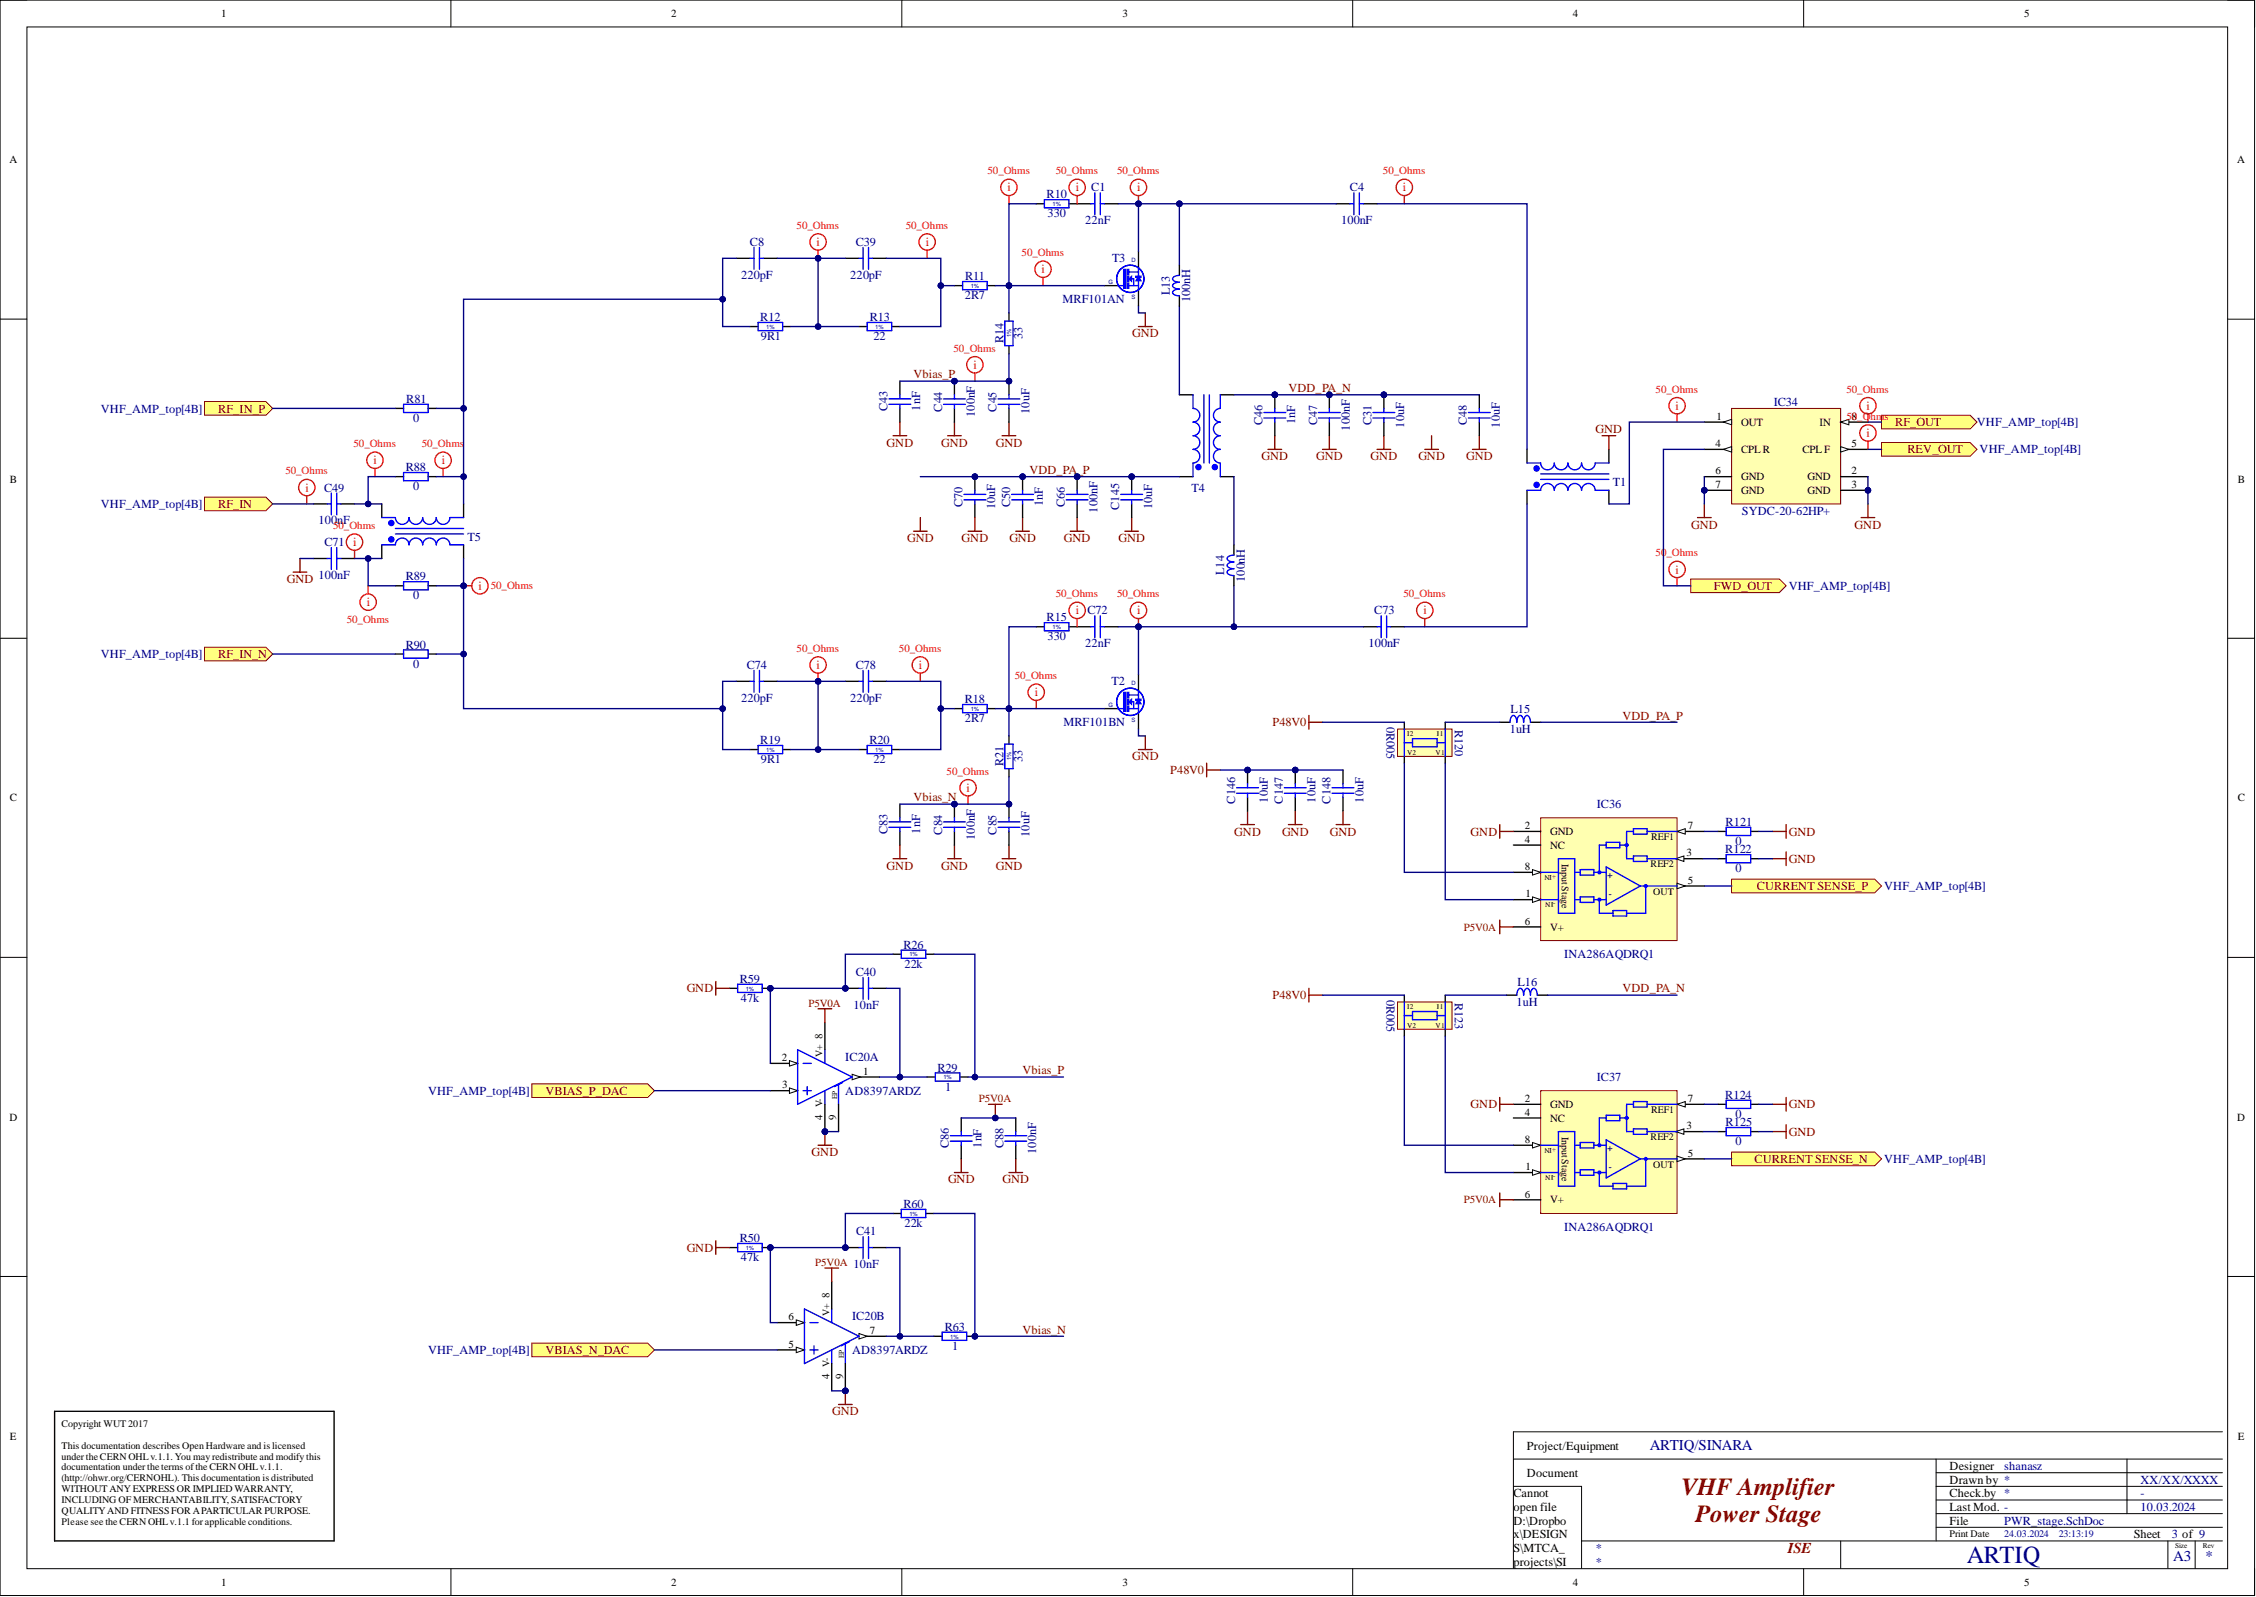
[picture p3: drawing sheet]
<svg xmlns="http://www.w3.org/2000/svg" width="420mm" height="297mm" viewBox="0 0 420 297" stroke-linecap="round" stroke-linejoin="round" font-family="sans-serif">
<defs><g id="words">
<g font-size="4.6" fill="#800000">
<text x="312.8" y="278">VHF Amplifier</text>
<text x="315.5" y="283.1">Power Stage</text>
</g>
<text font-size="4.6" fill="#000080" x="366" y="290.7">ARTIQ</text>
<g font-size="2.8" fill="#000080">
<text x="307" y="269.8">ARTIQ/SINARA</text>
<text x="404.4" y="290.3">A3</text>
<text x="410.4" y="290.3">*</text>
</g>
<text font-size="2.8" fill="#800000" x="332.7" y="288.8">ISE</text>
<g font-size="2.3" fill="#f00">
<text x="187.5" y="35.6">i</text>
<text x="200.2" y="35.6">i</text>
<text x="211.6" y="35.6">i</text>
<text x="261.1" y="35.6">i</text>
<text x="152" y="45.8">i</text>
<text x="172.3" y="45.8">i</text>
<text x="193.8" y="50.8">i</text>
<text x="181.1" y="68.6">i</text>
<text x="311.8" y="76.2">i</text>
<text x="347.3" y="76.2">i</text>
<text x="347.3" y="81.3">i</text>
<text x="69.5" y="86.4">i</text>
<text x="82.2" y="86.4">i</text>
<text x="56.8" y="91.4">i</text>
<text x="311.8" y="106.7">i</text>
<text x="68.2" y="112.8">i</text>
<text x="89" y="109.7">i</text>
<text x="200.2" y="114.3">i C72</text>
<text x="211.6" y="114.3">i</text>
<text x="264.9" y="114.3">i</text>
<text x="152" y="124.4">i</text>
<text x="171" y="124.4">i</text>
<text x="192.6" y="129.5">i</text>
<text x="179.9" y="147.3">i</text>
</g>
<g font-size="2.3" fill="#000080">
<text x="203" y="35.6">C1</text>
<text x="251.2" y="35.6">C4</text>
<text x="194.8" y="36.9">R10</text>
<text x="194.9" y="40.4">330</text>
<text x="201.9" y="41.7">22nF</text>
<text x="249.6" y="41.7">100nF</text>
<text x="139.5" y="45.8">C8</text>
<text x="159.2" y="45.8">C39</text>
<text x="137.9" y="51.9">220pF</text>
<text x="158.2" y="51.9">220pF</text>
<text x="179.6" y="52.1">R11</text>
<text x="206.9" y="48.8">T3</text>
<text x="141.5" y="59.7">R12</text>
<text x="161.9" y="59.7">R13</text>
<text x="179.5" y="55.7">2R7</text>
<text x="197.7" y="56.4">MRF101AN</text>
<text x="217.7" y="54.9" transform="rotate(-90 217.7 54.9)">L13</text>
<text x="221.5" y="56.3" transform="rotate(-90 221.5 56.3)">100nH</text>
<text x="141.6" y="63.3">9R1</text>
<text x="162.5" y="63.3">22</text>
<text x="186.7" y="63.9" transform="rotate(-90 186.7 63.9)">R14</text>
<text x="190.3" y="63" transform="rotate(-90 190.3 63)">33</text>
<text x="18.8" y="76.7">VHF_AMP_top[4B]</text>
<text x="75.6" y="75">R81</text>
<text x="165.2" y="76.5" transform="rotate(-90 165.2 76.5)">C43</text>
<text x="171.2" y="76.4" transform="rotate(-90 171.2 76.4)">1nF</text>
<text x="175.3" y="76.6" transform="rotate(-90 175.3 76.6)">C44</text>
<text x="181.4" y="77.6" transform="rotate(-90 181.4 77.6)">100nF</text>
<text x="185.5" y="76.6" transform="rotate(-90 185.5 76.6)">C45</text>
<text x="191.5" y="77" transform="rotate(-90 191.5 77)">10uF</text>
<text x="330.1" y="75.5">IC34</text>
<text x="76.9" y="78.5">0</text>
<text x="234.9" y="79.1" transform="rotate(-90 234.9 79.1)">C46</text>
<text x="241" y="78.9" transform="rotate(-90 241 78.9)">1nF</text>
<text x="245.1" y="79.1" transform="rotate(-90 245.1 79.1)">C47</text>
<text x="251.2" y="80.1" transform="rotate(-90 251.2 80.1)">100nF</text>
<text x="255.2" y="79" transform="rotate(-90 255.2 79)">C31</text>
<text x="261.3" y="79.5" transform="rotate(-90 261.3 79.5)">10uF</text>
<text x="273" y="79.1" transform="rotate(-90 273 79.1)">C48</text>
<text x="279.1" y="79.5" transform="rotate(-90 279.1 79.5)">10uF</text>
<text x="367.9" y="79.3">VHF_AMP_top[4B]</text>
<text x="75.5" y="87.6">R88</text>
<text x="368.4" y="84.3">VHF_AMP_top[4B]</text>
<text x="18.8" y="94.5">VHF_AMP_top[4B]</text>
<text x="60.3" y="91.4">C49</text>
<text x="76.9" y="91.2">0</text>
<text x="179.1" y="94.3" transform="rotate(-90 179.1 94.3)">C70</text>
<text x="185.2" y="94.7" transform="rotate(-90 185.2 94.7)">10uF</text>
<text x="188" y="94.3" transform="rotate(-90 188 94.3)">C50</text>
<text x="194.1" y="94.2" transform="rotate(-90 194.1 94.2)">1nF</text>
<text x="198.1" y="94.3" transform="rotate(-90 198.1 94.3)">C66</text>
<text x="204.2" y="95.3" transform="rotate(-90 204.2 95.3)">100nF</text>
<text x="208.3" y="94.8" transform="rotate(-90 208.3 94.8)">C145</text>
<text x="214.4" y="94.7" transform="rotate(-90 214.4 94.7)">10uF</text>
<text x="221.7" y="91.4">T4</text>
<text x="300.1" y="90.4">T1</text>
<text x="324.1" y="95.8">SYDC-20-62HP+</text>
<text x="59.3" y="97.5">100nF</text>
<text x="60.4" y="101.6">C71 i</text>
<text x="87" y="100.6">T5</text>
<text x="59.3" y="107.7">100nF</text>
<text x="75.5" y="107.9">R89</text>
<text x="227.8" y="106.9" transform="rotate(-90 227.8 106.9)">L14</text>
<text x="76.9" y="111.5">0</text>
<text x="231.6" y="108.3" transform="rotate(-90 231.6 108.3)">100nH</text>
<text x="332.9" y="109.7">VHF_AMP_top[4B]</text>
<text x="194.8" y="115.6">R15</text>
<text x="194.9" y="119.1">330</text>
<text x="255.7" y="114.3">C73</text>
<text x="18.8" y="122.4">VHF_AMP_top[4B]</text>
<text x="75.5" y="120.6">R90</text>
<text x="76.9" y="124.2">0</text>
<text x="138.9" y="124.4">C74</text>
<text x="159.2" y="124.4">C78</text>
<text x="201.9" y="120.4">22nF</text>
<text x="254.6" y="120.4">100nF</text>
<text x="137.9" y="130.5">220pF</text>
<text x="158.2" y="130.5">220pF</text>
<text x="179.5" y="130.8">R18</text>
<text x="206.9" y="127.5">T2</text>
<text x="179.5" y="134.3">2R7</text>
<text x="197.9" y="135.1">MRF101BN</text>
<text x="258" y="135.2" transform="rotate(90 258 135.2)">0R005</text>
<text x="270.7" y="135.7" transform="rotate(90 270.7 135.7)">R120</text>
<text x="280.9" y="136.4">1uH</text>
<text x="281.1" y="132.6">L15</text>
<text x="141.5" y="138.4">R19</text>
<text x="141.6" y="142">9R1</text>
<text x="161.8" y="138.4">R20</text>
<text x="162.5" y="142">22</text>
<text x="186.7" y="142.5" transform="rotate(-90 186.7 142.5)">R21</text>
<text x="190.3" y="141.7" transform="rotate(-90 190.3 141.7)">33</text>
<text x="229.9" y="149.5" transform="rotate(-90 229.9 149.5)">C146</text>
<text x="235.9" y="149.3" transform="rotate(-90 235.9 149.3)">10uF</text>
<text x="238.7" y="149.5" transform="rotate(-90 238.7 149.5)">C147</text>
<text x="244.8" y="149.3" transform="rotate(-90 244.8 149.3)">10uF</text>
<text x="247.6" y="149.5" transform="rotate(-90 247.6 149.5)">C148</text>
<text x="253.7" y="149.3" transform="rotate(-90 253.7 149.3)">10uF</text>
<text x="165.2" y="155.2" transform="rotate(-90 165.2 155.2)">C83</text>
<text x="171.2" y="155.1" transform="rotate(-90 171.2 155.1)">1nF</text>
<text x="175.3" y="155.2" transform="rotate(-90 175.3 155.2)">C84</text>
<text x="185.5" y="155.2" transform="rotate(-90 185.5 155.2)">C85</text>
<text x="191.5" y="155.7" transform="rotate(-90 191.5 155.7)">10uF</text>
<text x="297.2" y="150.3">IC36</text>
<text x="321.1" y="153.6">R121</text>
<text x="181.4" y="156.3" transform="rotate(-90 181.4 156.3)">100nF</text>
<text x="321" y="158.7">R122</text>
<text x="323" y="157.2">0</text>
<text x="323" y="162.3">0</text>
<text x="350.6" y="165.6">VHF_AMP_top[4B]</text>
<text x="168.1" y="176.5">R26</text>
<text x="291.1" y="178.2">INA286AQDRQ1</text>
<text x="137.7" y="182.8">R59</text>
<text x="159.2" y="181.5">C40</text>
<text x="168.3" y="180">22k</text>
<text x="258" y="185.9" transform="rotate(90 258 185.9)">0R005</text>
<text x="282.4" y="183.3">L16</text>
<text x="137.8" y="186.4">47k</text>
<text x="158.8" y="187.6">10nF</text>
<text x="270.7" y="186.5" transform="rotate(90 270.7 186.5)">R123</text>
<text x="282.2" y="187.1">1uH</text>
<text x="157.3" y="197.3">IC20A</text>
<text x="79.7" y="203.6">VHF_AMP_top[4B]</text>
<text x="157.3" y="203.6">AD8397ARDZ</text>
<text x="174.5" y="199.3">R29</text>
<text x="175.9" y="202.9">1</text>
<text x="297.2" y="201.1">IC37</text>
<text x="321" y="204.4">R124</text>
<text x="321.1" y="209.5">R125</text>
<text x="323" y="207.9">0</text>
<text x="176.6" y="213.6" transform="rotate(-90 176.6 213.6)">C86</text>
<text x="182.7" y="213.4" transform="rotate(-90 182.7 213.4)">1nF</text>
<text x="186.7" y="213.6" transform="rotate(-90 186.7 213.6)">C88</text>
<text x="192.8" y="214.6" transform="rotate(-90 192.8 214.6)">100nF</text>
<text x="323" y="213">0</text>
<text x="350.6" y="216.3">VHF_AMP_top[4B]</text>
<text x="168.1" y="224.7">R60</text>
<text x="137.7" y="231">R50</text>
<text x="159.3" y="229.8">C41</text>
<text x="168.3" y="228.2">22k</text>
<text x="291.1" y="229">INA286AQDRQ1</text>
<text x="137.8" y="234.6">47k</text>
<text x="158.6" y="245.5">IC20B</text>
<text x="79.7" y="251.8">VHF_AMP_top[4B]</text>
<text x="158.6" y="251.8">AD8397ARDZ</text>
<text x="175.8" y="247.5">R63</text>
<text x="177.2" y="251.1">1</text>
<text x="372.9" y="273.4">shanasz</text>
<text x="398.3" y="276">XX/XX/XXXX</text>
<text x="398.3" y="278.5">-</text>
<text x="398.3" y="281">10.03.2024</text>
<text x="372.9" y="283.6">PWR_stage.SchDoc</text>
<text x="404.1" y="286.1">3 of 9</text>
<text x="296.8" y="288.6">*</text>
<text x="296.8" y="291.2">*</text>
</g>
<g font-size="2.3" fill="#800000">
<text x="210.7" y="62.8">GND</text>
<text x="170" y="70.4">Vbias_P</text>
<text x="40.6" y="76.7">RF_IN_P</text>
<text x="239.7" y="72.9">VDD_PA_N</text>
<text x="165" y="83.1">GND</text>
<text x="175.1" y="83.1">GND</text>
<text x="185.3" y="83.1">GND</text>
<text x="296.9" y="80.5">GND</text>
<text x="352.6" y="79.3">RF_OUT</text>
<text x="191.5" y="88.2">VDD_PA_P</text>
<text x="234.8" y="85.6">GND</text>
<text x="244.9" y="85.6">GND</text>
<text x="255.1" y="85.6">GND</text>
<text x="263.9" y="85.6">GND</text>
<text x="272.8" y="85.6">GND</text>
<text x="354.9" y="84.3">REV_OUT</text>
<text x="40.6" y="94.5">RF_IN</text>
<text x="168.8" y="100.8">GND</text>
<text x="178.9" y="100.8">GND</text>
<text x="187.8" y="100.8">GND</text>
<text x="198" y="100.8">GND</text>
<text x="208.1" y="100.8">GND</text>
<text x="314.7" y="98.3">GND</text>
<text x="345.1" y="98.3">GND</text>
<text x="53.4" y="108.5">GND</text>
<text x="318.9" y="109.7">FWD_OUT</text>
<text x="40.6" y="122.4">RF_IN_N</text>
<text x="236.8" y="135.1">P48V0</text>
<text x="301.9" y="133.8">VDD_PA_P</text>
<text x="210.7" y="141.4">GND</text>
<text x="217.8" y="144">P48V0</text>
<text x="170" y="149.1">Vbias_N</text>
<text x="229.7" y="155.4">GND</text>
<text x="238.6" y="155.4">GND</text>
<text x="247.4" y="155.4">GND</text>
<text x="273.7" y="155.4">GND</text>
<text x="332.9" y="155.4">GND</text>
<text x="165" y="161.7">GND</text>
<text x="175.1" y="161.7">GND</text>
<text x="185.3" y="161.7">GND</text>
<text x="332.9" y="160.5">GND</text>
<text x="326.9" y="165.6">CURRENT SENSE_P</text>
<text x="127.8" y="184.6">GND</text>
<text x="236.8" y="185.9">P48V0</text>
<text x="301.9" y="184.6">VDD_PA_N</text>
<text x="101.5" y="203.6">VBIAS_P_DAC</text>
<text x="190.3" y="199.8">Vbias_P</text>
<text x="273.7" y="206.2">GND</text>
<text x="332.9" y="206.2">GND</text>
<text x="151" y="215">GND</text>
<text x="332.9" y="211.2">GND</text>
<text x="176.4" y="220.1">GND</text>
<text x="186.6" y="220.1">GND</text>
<text x="326.5" y="216.3">CURRENT SENSE_N</text>
<text x="127.8" y="232.8">GND</text>
<text x="101.5" y="251.8">VBIAS_N_DAC</text>
<text x="190.3" y="248">Vbias_N</text>
<text x="154.8" y="263.3">GND</text>
</g>
<g font-size="2.3">
<text x="284.1" y="269.6">Project/Equipment</text>
<text x="284.1" y="274.7">Document</text>
<text x="362.8" y="273.4">Designer</text>
<text x="362.8" y="276">Drawn by *</text>
<text x="281.6" y="278.5">Cannot</text>
<text x="281.6" y="281">open file</text>
<text x="362.8" y="278.5">Check.by *</text>
<text x="362.8" y="281">Last Mod. -</text>
<text x="281.6" y="283.6">D:\Dropbo</text>
<text x="281.6" y="286.1">x\DESIGN</text>
<text x="362.8" y="283.6">File</text>
<text x="397" y="286.1">Sheet</text>
<text x="281.6" y="288.6">S\MTCA_</text>
<text x="281.6" y="291.2">projects\SI</text>
<text x="281.6" y="293.7">NARA\AR</text>
<text x="281.6" y="296.3">TIQ_ALTI</text>
</g>
<g font-size="2">
<text x="41.2" y="3.2">1</text>
<text x="124.9" y="3.2">2</text>
<text x="208.9" y="3.2">3</text>
<text x="292.7" y="3.2">4</text>
<text x="376.7" y="3.2">5</text>
<text x="1.8" y="30.4">A</text>
<text x="416.3" y="30.4">A</text>
<text x="319.2" y="83.2">4</text>
<text x="319.4" y="78.1">1</text>
<text x="324" y="79.2">OUT</text>
<text x="338.6" y="79.2">IN</text>
<text x="344.5" y="78.1">8</text>
<text x="344.5" y="83.2">5</text>
<text x="1.9" y="89.8">B</text>
<text x="319.2" y="88.2">6</text>
<text x="324" y="84.3">CPL R</text>
<text x="324" y="89.3">GND</text>
<text x="335.4" y="84.3">CPL F</text>
<text x="336.3" y="89.3">GND</text>
<text x="344.5" y="88.2">2</text>
<text x="416.4" y="89.8">B</text>
<text x="319.2" y="90.8">7</text>
<text x="324" y="91.9">GND</text>
<text x="336.3" y="91.9">GND</text>
<text x="344.5" y="90.8">3</text>
<text x="1.9" y="149.1">C</text>
<text x="416.4" y="149.1">C</text>
<text x="283.7" y="154.2">2</text>
<text x="288.5" y="155.3">GND</text>
<text x="314.1" y="154.2">7</text>
<text x="283.7" y="156.8">4</text>
<text x="283.7" y="161.8">8</text>
<text x="288.5" y="157.9">NC</text>
<text x="313.8" y="159.3">3</text>
<text x="283.9" y="166.9">1</text>
<text x="314.1" y="164.4">5</text>
<text x="283.7" y="172">6</text>
<text x="288.5" y="173.1">V+</text>
<text x="145.5" y="197.4">2</text>
<text x="145.5" y="202.4">3</text>
<text x="160.6" y="199.9">1</text>
<text x="1.8" y="208.4">D</text>
<text x="153.1" y="208.4" transform="rotate(-90 153.1 208.4)">4</text>
<text x="155.6" y="208.4" transform="rotate(-90 155.6 208.4)">9</text>
<text x="283.7" y="205">2</text>
<text x="283.7" y="207.5">4</text>
<text x="288.5" y="206.1">GND</text>
<text x="288.5" y="208.6">NC</text>
<text x="314.1" y="205">7</text>
<text x="416.3" y="208.4">D</text>
<text x="283.7" y="212.6">8</text>
<text x="313.8" y="210.1">3</text>
<text x="314.1" y="215.1">5</text>
<text x="283.9" y="217.7">1</text>
<text x="283.7" y="222.7">6</text>
<text x="288.5" y="223.8">V+</text>
<text x="146.7" y="245.6">6</text>
<text x="146.7" y="250.7">5</text>
<text x="161.9" y="248.1">7</text>
<text x="154.3" y="256.6" transform="rotate(-90 154.3 256.6)">4</text>
<text x="156.9" y="256.6" transform="rotate(-90 156.9 256.6)">9</text>
<text x="1.9" y="267.8">E</text>
<text x="416.4" y="267.8">E</text>
<text x="41.2" y="295">1</text>
<text x="124.9" y="295">2</text>
<text x="208.9" y="295">3</text>
<text x="292.7" y="295">4</text>
<text x="376.7" y="295">5</text>
</g>
<g font-size="2" fill="#f00">
<text x="183.8" y="32.4">50_Ohms</text>
<text x="196.5" y="32.4">50_Ohms</text>
<text x="207.9" y="32.4">50_Ohms</text>
<text x="257.3" y="32.4">50_Ohms</text>
<text x="148.2" y="42.6">50_Ohms</text>
<text x="168.5" y="42.6">50_Ohms</text>
<text x="190.1" y="47.6">50_Ohms</text>
<text x="177.4" y="65.4">50_Ohms</text>
<text x="308.1" y="73">50_Ohms</text>
<text x="343.6" y="73">50_Ohms</text>
<text x="65.8" y="83.2">50_Ohms</text>
<text x="78.5" y="83.2">50_Ohms</text>
<text x="343.6" y="78.1">50_Ohm</text>
<text x="350.7" y="78.1">s</text>
<text x="53.1" y="88.2">50_Ohms</text>
<text x="62" y="98.4">50_Ohms</text>
<text x="308.1" y="103.5">50_Ohms</text>
<text x="91.3" y="109.6">50_Ohms</text>
<text x="196.5" y="111.1">50_Ohms</text>
<text x="207.9" y="111.1">50_Ohms</text>
<text x="261.1" y="111.1">50_Ohms</text>
<text x="64.5" y="115.9">50_Ohms</text>
<text x="148.2" y="121.2">50_Ohms</text>
<text x="167.3" y="121.2">50_Ohms</text>
<text x="188.8" y="126.3">50_Ohms</text>
<text x="176.2" y="144.1">50_Ohms</text>
</g>
<g font-size="2" fill="#800000">
<text x="272.4" y="173.1">P5V0A</text>
<text x="150.4" y="187.2">P5V0A</text>
<text x="182.2" y="205">P5V0A</text>
<text x="272.4" y="223.8">P5V0A</text>
<text x="151.7" y="235.4">P5V0A 10nF</text>
</g>
<g font-size="1.9">
<text x="290.7" y="160.6" transform="rotate(90 290.7 160.6)">Input Stage</text>
<text x="307.1" y="161.3">REF2</text>
<text x="307.2" y="156.3">REF1</text>
<text x="307.7" y="166.4">OUT</text>
<text x="153.1" y="196.5" transform="rotate(-90 153.1 196.5)">V+ 8</text>
<text x="153.1" y="206" transform="rotate(-90 153.1 206)">V-</text>
<text x="307.2" y="207">REF1</text>
<text x="290.7" y="211.4" transform="rotate(90 290.7 211.4)">Input Stage</text>
<text x="307.1" y="212.1">REF2</text>
<text x="307.7" y="217.2">OUT</text>
<text x="154.3" y="244.7" transform="rotate(-90 154.3 244.7)">V+ 8</text>
<text x="154.3" y="254.2" transform="rotate(-90 154.3 254.2)">V-</text>
<text x="11.4" y="265.4">Copyright WUT 2017</text>
<text x="11.4" y="269.4">This documentation describes Open Hardware and is licensed</text>
<text x="11.4" y="271.5">underthe CERN OHLv.1.1. You may redistribute and modify this</text>
<text x="11.4" y="273.5">documentation underthe terms ofthe CERN OHLv.1.1.</text>
<text x="11.4" y="275.5">(http://ohwr.org/CERNOHL). This documentation is distributed</text>
<text x="11.4" y="277.6">WITHOUT ANY EXPRESS OR IMPLIED WARRANTY,</text>
<text x="11.4" y="279.6">INCLUDING OF MERCHANTABILITY, SATISFACTORY</text>
<text x="11.4" y="281.6">QUALITYAND FITNESS FOR APARTICULAR PURPOSE.</text>
<text x="11.4" y="283.7">Please see the CERN OHLv.1.1 for applicable conditions.</text>
<text x="362.8" y="285.9">Print Date</text>
</g>
<g font-size="1.9" fill="#000080">
<text x="372.9" y="285.9">24.03.2024</text>
<text x="383.1" y="285.9">23:13:19</text>
</g>
<g font-size="1.8" fill="#000080">
<text x="300" y="166" transform="rotate(-180 300 166)">-</text>
<text x="300.1" y="162.4" transform="rotate(-180 300.1 162.4)">+</text>
<text x="300.1" y="213.1" transform="rotate(-180 300.1 213.1)">+</text>
<text x="300" y="216.7" transform="rotate(-180 300 216.7)">-</text>
</g>
<g font-size="1.4">
<text x="261.8" y="136.9">I2</text>
<text x="267.4" y="136.9">I1</text>
<text x="261.8" y="140.4">V2</text>
<text x="267.1" y="140.4">V1</text>
<text x="289.5" y="167.8" transform="rotate(-180 289.5 167.8)">-IN</text>
<text x="289.6" y="162.8" transform="rotate(-180 289.6 162.8)">+IN</text>
<text x="261.8" y="187.6">I2</text>
<text x="261.8" y="191.2">V2</text>
<text x="267.1" y="191.2">V1</text>
<text x="267.4" y="187.6">I1</text>
<text x="155.8" y="204.4" transform="rotate(-90 155.8 204.4)">EP</text>
<text x="289.6" y="213.5" transform="rotate(-180 289.6 213.5)">+IN</text>
<text x="289.5" y="218.6" transform="rotate(-180 289.5 218.6)">-IN</text>
<text x="157" y="252.6" transform="rotate(-90 157 252.6)">EP</text>
<text x="404.7" y="287.9">Size</text>
<text x="409.9" y="287.9">Rev</text>
</g>
<g font-size="1.1" fill="#000080">
<text x="195.9" y="38.3">1%</text>
<text x="180.6" y="53.6">1%</text>
<text x="206.3" y="52.9">G</text>
<text x="210.6" y="48.8">D</text>
<text x="210.6" y="55.7">S</text>
<text x="142.6" y="61.2">1%</text>
<text x="162.9" y="61.2">1%</text>
<text x="188.2" y="62.8" transform="rotate(-90 188.2 62.8)">1%</text>
<text x="195.9" y="117">1%</text>
<text x="206.3" y="131.5">G</text>
<text x="210.6" y="127.5">D</text>
<text x="180.6" y="132.2">1%</text>
<text x="210.6" y="134.3">S</text>
<text x="142.6" y="139.8">1%</text>
<text x="162.9" y="139.8">1%</text>
<text x="188.2" y="141.4" transform="rotate(-90 188.2 141.4)">1%</text>
<text x="169.2" y="177.9">1%</text>
<text x="138.8" y="184.3">1%</text>
<text x="175.6" y="200.7">1%</text>
<text x="169.2" y="226.1">1%</text>
<text x="138.8" y="232.5">1%</text>
<text x="176.8" y="249">1%</text>
</g>
</g></defs>
<g fill="none" stroke="#000" stroke-width=".19">
<path d="M0 0h5M0 0h419.5v296.8h-419.5zM5 5h409.5v286.8h-409.5zM83.9 0v5M167.8 0v5M251.7 0v5M335.6 0v5M414.5 0h5v5M0 59.4h5M414.5 59.4h5M0 118.7h5M414.5 118.7h5"/>
<path d="M0 178.1h5M414.5 178.1h5M0 237.4h5M414.5 237.4h5M281.6 276.5h12.7v15.2M281.6 271.4h132M360.3 271.4v15.2M360.3 273.9h53.3M360.3 276.5h53.3M360.3 279h53.3M395.8 271.4v10.1M413.6 266.3h-132v25.4"/>
<path d="M83.9 291.8v5M167.8 291.8v5M251.7 291.8v5M294.3 286.6h119.3M335.6 291.8v5M342.5 286.6v5.1M360.3 281.5h53.3M360.3 284.1h53.3M403.4 286.6v5.1M408.5 286.6v5.1M419.5 291.8v5"/>
</g>
<path d="M205.5 53.1h2.5M211.9 46.8v3M211.9 53.9v3M10.2 262.5h52v24.1h-52z" fill="none" stroke="#000" stroke-width=".25"/>
<path d="M211.9 51.4l.5 .8h-1.1z" fill="#00f"/>
<path d="M211.9 51.4l.5 .8h-1.1z" fill="none" stroke="#00f" stroke-width=".19"/>
<circle cx="210.3" cy="51.9" r="2.54" fill="none" stroke="#00f" stroke-width=".25"/>
<path d="M210.6 51.4v1l-.5-.5z" fill="#00f"/>
<path d="M210.6 51.4v1l-.5-.5z" fill="none" stroke="#00f" stroke-width=".19"/>
<path d="M209.8 51.4h.3v1h-.3z" fill-rule="evenodd" fill="#00f"/>
<path d="M209.8 51.4h.3v1h-.3z" fill="none" stroke="#00f" stroke-width=".19"/>
<path d="M209.8 50.1h.3v1h-.3z" fill-rule="evenodd" fill="#00f"/>
<path d="M209.8 50.1h.3v1h-.3z" fill="none" stroke="#00f" stroke-width=".19"/>
<path d="M209.8 52.6h.3v1h-.3z" fill-rule="evenodd" fill="#00f"/>
<path d="M209.8 52.6h.3v1h-.3z" fill="none" stroke="#00f" stroke-width=".19"/>
<path d="M209.1 50.1h.5v3.5h-.5z" fill-rule="evenodd" fill="#00f"/>
<path d="M209.1 50.1h.5v3.5h-.5z" fill="none" stroke="#00f" stroke-width=".19"/>
<path d="M211.3 51.4h1.1v.2h-1.1z" fill-rule="evenodd" fill="#00f"/>
<path d="M211.3 51.4h1.1v.2h-1.1z" fill="none" stroke="#00f" stroke-width=".19"/>
<path d="M208 53.1h1.1M209.9 51.9h1.1v1.2M210.1 50.6h1.8M210.1 53.1h1.8M211.9 49.8v4.1" fill="none" stroke="#00f" stroke-width=".25"/>
<path d="M205.5 131.8h2.5M211.9 125.5v3M211.9 132.6v3" fill="none" stroke="#000" stroke-width=".25"/>
<path d="M211.9 130l.5 .9h-1.1z" fill="#00f"/>
<path d="M211.9 130l.5 .9h-1.1z" fill="none" stroke="#00f" stroke-width=".19"/>
<circle cx="210.3" cy="130.5" r="2.54" fill="none" stroke="#00f" stroke-width=".25"/>
<path d="M210.6 130v1l-.5-.5z" fill="#00f"/>
<path d="M210.6 130v1l-.5-.5z" fill="none" stroke="#00f" stroke-width=".19"/>
<path d="M209.8 130h.3v1h-.3z" fill-rule="evenodd" fill="#00f"/>
<path d="M209.8 130h.3v1h-.3z" fill="none" stroke="#00f" stroke-width=".19"/>
<path d="M209.8 128.8h.3v1h-.3z" fill-rule="evenodd" fill="#00f"/>
<path d="M209.8 128.8h.3v1h-.3z" fill="none" stroke="#00f" stroke-width=".19"/>
<path d="M209.8 131.3h.3v1h-.3z" fill-rule="evenodd" fill="#00f"/>
<path d="M209.8 131.3h.3v1h-.3z" fill="none" stroke="#00f" stroke-width=".19"/>
<path d="M209.1 128.8h.5v3.5h-.5z" fill-rule="evenodd" fill="#00f"/>
<path d="M209.1 128.8h.5v3.5h-.5z" fill="none" stroke="#00f" stroke-width=".19"/>
<path d="M211.3 130h1.1v.3h-1.1z" fill-rule="evenodd" fill="#00f"/>
<path d="M211.3 130h1.1v.3h-1.1z" fill="none" stroke="#00f" stroke-width=".19"/>
<path d="M208 131.8h1.1M209.9 130.5h1.1v1.3M210.1 129.3h1.8M210.1 131.8h1.8M211.9 128.5v4.1" fill="none" stroke="#00f" stroke-width=".25"/>
<path d="M38.1 92.5h11.4l1.2 1.2-1.2 1.3h-11.4z" fill-rule="evenodd" fill="#ffff80"/>
<path d="M38.1 92.5h11.4l1.2 1.2-1.2 1.3h-11.4z" fill="none" stroke="#800000" stroke-width=".19"/>
<g fill="none" stroke="#800000" stroke-width=".25">
<path d="M177.6 78.5v2.5M187.8 78.5v2.5M176.3 81h2.6M186.5 81h2.5M189 98.8h2.6M190.3 96.3v2.5M199.2 98.8h2.5M200.4 96.3v2.5M209.3 98.8h2.6M210.6 96.3v2.5M236 83.6h2.5M237.2 81v2.6"/>
<path d="M246.1 83.6h2.5M247.4 81v2.6M256.3 83.6h2.5M257.5 81v2.6M54.6 106.4h2.5M55.8 103.9v2.5"/>
</g>
<path d="M350.1 77.2h16.5l1.3 1.3-1.3 1.3h-16.5z" fill-rule="evenodd" fill="#ffff80"/>
<path d="M350.1 77.2h16.5l1.3 1.3-1.3 1.3h-16.5z" fill="none" stroke="#800000" stroke-width=".19"/>
<path d="M213.1 58.2v2.5M211.9 60.7h2.5M211.9 139.4h2.5M213.1 136.9v2.5" fill="none" stroke="#800000" stroke-width=".25"/>
<circle cx="153.5" cy="210.5" r=".51" fill="#000080"/>
<circle cx="153.5" cy="210.5" r=".51" fill="none" stroke="#000080" stroke-width=".19"/>
<path d="M143.4 197.8h5" fill="none" stroke="#000" stroke-width=".25"/>
<path d="M146.9 197.3l1.5 .5-1.5 .5z" fill="#f8fcff"/>
<path d="M146.9 197.3l1.5 .5-1.5 .5z" fill="none" stroke="#000" stroke-width=".19"/>
<path d="M143.4 202.9h5" fill="none" stroke="#000" stroke-width=".25"/>
<path d="M146.9 202.4l1.5 .5-1.5 .5z" fill="#f8fcff"/>
<path d="M146.9 202.4l1.5 .5-1.5 .5z" fill="none" stroke="#000" stroke-width=".19"/>
<path d="M158.6 200.3h5" fill="none" stroke="#000" stroke-width=".25"/>
<path d="M158.6 199.8l1.5 .5-1.5 .5z" fill="#f8fcff"/>
<path d="M158.6 199.8l1.5 .5-1.5 .5z" fill="none" stroke="#000" stroke-width=".19"/>
<path d="M148.4 195.2l10.2 5.1-10.2 5.1zM149.4 197.8h1.6M153.5 195.2v2.6M149.4 202.9h1.6M150.2 202.1v1.5M153.5 202.9v2.5M156 201.6v3.8M156.8 201.3l-1.5 .8" fill="none" stroke="#00f" stroke-width=".25"/>
<path d="M153.5 190.2v5M153.5 205.4v5.1M156 205.4v5.1" fill="none" stroke="#000" stroke-width=".25"/>
<circle cx="153.5" cy="210.5" r=".51" fill="#000080"/>
<circle cx="153.5" cy="210.5" r=".51" fill="none" stroke="#000080" stroke-width=".19"/>
<circle cx="181.4" cy="248.5" r=".51" fill="#000080"/>
<circle cx="181.4" cy="248.5" r=".51" fill="none" stroke="#000080" stroke-width=".19"/>
<path d="M173.8 248.5h1.5M179.9 248.5h1.5" fill="none" stroke="#000" stroke-width=".25"/>
<circle cx="181.4" cy="248.5" r=".51" fill="#000080"/>
<circle cx="181.4" cy="248.5" r=".51" fill="none" stroke="#000080" stroke-width=".19"/>
<path d="M175.3 247.8h4.6v1.5h-4.6z" fill="none" stroke="#00f" stroke-width=".25"/>
<circle cx="157.3" cy="258.7" r=".51" fill="#000080"/>
<circle cx="157.3" cy="258.7" r=".51" fill="none" stroke="#000080" stroke-width=".19"/>
<path d="M144.6 251.1h5.1" fill="none" stroke="#000" stroke-width=".25"/>
<path d="M148.2 250.6l1.5 .5-1.5 .5z" fill="#f8fcff"/>
<path d="M148.2 250.6l1.5 .5-1.5 .5z" fill="none" stroke="#000" stroke-width=".19"/>
<path d="M144.6 246h5.1" fill="none" stroke="#000" stroke-width=".25"/>
<path d="M148.2 245.5l1.5 .5-1.5 .5z" fill="#f8fcff"/>
<path d="M148.2 245.5l1.5 .5-1.5 .5z" fill="none" stroke="#000" stroke-width=".19"/>
<path d="M159.8 248.5h5.1" fill="none" stroke="#000" stroke-width=".25"/>
<path d="M159.8 248l1.6 .5-1.6 .6z" fill="#f8fcff"/>
<path d="M159.8 248l1.6 .5-1.6 .6z" fill="none" stroke="#000" stroke-width=".19"/>
<path d="M149.7 243.5l10.1 5-10.1 5.1zM150.7 246h1.5M150.7 251.1h1.5M151.5 250.3v1.5M154.8 243.5v2.5M154.8 251.1v2.5M157.3 249.8v3.8M158.1 249.6l-1.6 .7" fill="none" stroke="#00f" stroke-width=".25"/>
<path d="M157.3 253.6v5.1" fill="none" stroke="#000" stroke-width=".25"/>
<circle cx="157.3" cy="258.7" r=".51" fill="#000080"/>
<circle cx="157.3" cy="258.7" r=".51" fill="none" stroke="#000080" stroke-width=".19"/>
<g fill="none" stroke="#000" stroke-width=".25">
<path d="M192.8 37.9h1.5M198.9 37.9h4.1M205.5 37.9h2.5M137 48h2.5M142.1 48h2.5M157.3 48h2.5M162.4 48h2.5M177.6 53.1h1.5M183.7 53.1h1.5M187.8 58.2v1.5M139.5 60.7h1.6M145.6 60.7h1.6"/>
<path d="M159.8 60.7h1.6M165.9 60.7h1.6M187.8 64.3v1.5M58.4 93.7h2.5M63.4 93.7h2.6M58.4 103.9h2.5M63.4 103.9h2.6M192.8 116.6h1.5M198.9 116.6h4.1M205.5 116.6h2.5M137 126.7h2.5M139.5 139.4h1.6"/>
<path d="M142.1 126.7h2.5M145.6 139.4h1.6M157.3 126.7h2.5M159.8 139.4h1.6M162.4 126.7h2.5M165.9 139.4h1.6M177.6 131.8h1.5M183.7 131.8h1.5M187.8 136.9v1.5M187.8 143v1.5M154.8 238.4v5.1M154.8 253.6v5.1"/>
</g>
<g fill="none" stroke="#00f" stroke-width=".25">
<path d="M194.3 37.1h4.6v1.6h-4.6zM203 37.9h.7M203.7 35.9v4M204.7 35.9v4M204.7 37.9h.8M139.5 48h.8M140.3 46v4.1M141.1 60h4.5v1.5h-4.5zM141.3 46v4.1M141.3 48h.8M159.8 48h.8M160.6 46v4.1"/>
<path d="M161.4 60h4.5v1.5h-4.5zM161.6 48h.8M161.6 46v4.1M179.1 52.4h4.6v1.5h-4.6zM187 59.7h1.5v4.6h-1.5zM60.9 93.7h.8M61.7 91.7v4.1M62.7 91.7v4.1M62.7 93.7h.7M60.9 103.9h.8M61.7 101.8v4.1M62.7 101.8v4.1"/>
<path d="M62.7 103.9h.7M194.3 115.8h4.6v1.5h-4.6zM203 116.6h.7M203.7 114.5v4.1M204.7 114.5v4.1M204.7 116.6h.8M139.5 126.7h.8M140.3 124.7v4.1M141.1 138.7h4.5v1.5h-4.5zM141.3 124.7v4.1M141.3 126.7h.8M159.8 126.7h.8"/>
<path d="M160.6 124.7v4.1M161.4 138.7h4.5v1.5h-4.5zM161.6 124.7v4.1M161.6 126.7h.8M179.1 131h4.6v1.6h-4.6zM187 138.4h1.5v4.6h-1.5z"/>
</g>
<circle cx="190.3" cy="88.7" r=".51" fill="#000080"/>
<circle cx="190.3" cy="88.7" r=".51" fill="none" stroke="#000080" stroke-width=".19"/>
<path d="M190.3 88.7v2.5M190.3 93.7v2.6" fill="none" stroke="#000" stroke-width=".25"/>
<circle cx="190.3" cy="88.7" r=".51" fill="#000080"/>
<circle cx="190.3" cy="88.7" r=".51" fill="none" stroke="#000080" stroke-width=".19"/>
<path d="M188.3 92h4M188.3 93h4M190.3 91.2v.8M190.3 93v.7" fill="none" stroke="#00f" stroke-width=".25"/>
<circle cx="200.4" cy="88.7" r=".51" fill="#000080"/>
<circle cx="200.4" cy="88.7" r=".51" fill="none" stroke="#000080" stroke-width=".19"/>
<path d="M200.4 88.7v2.5M200.4 93.7v2.6" fill="none" stroke="#000" stroke-width=".25"/>
<circle cx="200.4" cy="88.7" r=".51" fill="#000080"/>
<circle cx="200.4" cy="88.7" r=".51" fill="none" stroke="#000080" stroke-width=".19"/>
<path d="M198.4 92h4.1M198.4 93h4.1M200.4 91.2v.8M200.4 93v.7" fill="none" stroke="#00f" stroke-width=".25"/>
<circle cx="237.2" cy="73.4" r=".51" fill="#000080"/>
<circle cx="237.2" cy="73.4" r=".51" fill="none" stroke="#000080" stroke-width=".19"/>
<path d="M237.2 73.4v2.6M237.2 78.5v2.5" fill="none" stroke="#000" stroke-width=".25"/>
<circle cx="237.2" cy="73.4" r=".51" fill="#000080"/>
<circle cx="237.2" cy="73.4" r=".51" fill="none" stroke="#000080" stroke-width=".19"/>
<path d="M235.2 76.7h4.1M235.2 77.7h4.1M237.2 76v.7M237.2 77.7v.8" fill="none" stroke="#00f" stroke-width=".25"/>
<circle cx="247.4" cy="73.4" r=".51" fill="#000080"/>
<circle cx="247.4" cy="73.4" r=".51" fill="none" stroke="#000080" stroke-width=".19"/>
<path d="M247.4 73.4v2.6M247.4 78.5v2.5" fill="none" stroke="#000" stroke-width=".25"/>
<circle cx="247.4" cy="73.4" r=".51" fill="#000080"/>
<circle cx="247.4" cy="73.4" r=".51" fill="none" stroke="#000080" stroke-width=".19"/>
<path d="M165.4 74.2h4.1M165.4 75.2h4.1M167.5 73.4v.8M167.5 75.2v.8M245.3 76.7h4.1M245.3 77.7h4.1M247.4 76v.7M247.4 77.7v.8" fill="none" stroke="#00f" stroke-width=".25"/>
<path d="M167.5 70.9v2.5M167.5 76v2.5" fill="none" stroke="#000" stroke-width=".25"/>
<circle cx="177.6" cy="70.9" r=".51" fill="#000080"/>
<circle cx="177.6" cy="70.9" r=".51" fill="none" stroke="#000080" stroke-width=".19"/>
<path d="M177.6 70.9v2.5M177.6 76v2.5" fill="none" stroke="#000" stroke-width=".25"/>
<circle cx="177.6" cy="70.9" r=".51" fill="#000080"/>
<circle cx="177.6" cy="70.9" r=".51" fill="none" stroke="#000080" stroke-width=".19"/>
<path d="M175.6 74.2h4M175.6 75.2h4M177.6 73.4v.8M177.6 75.2v.8" fill="none" stroke="#00f" stroke-width=".25"/>
<circle cx="187.8" cy="70.9" r=".51" fill="#000080"/>
<circle cx="187.8" cy="70.9" r=".51" fill="none" stroke="#000080" stroke-width=".19"/>
<path d="M187.8 70.9v2.5M187.8 76v2.5" fill="none" stroke="#000" stroke-width=".25"/>
<circle cx="187.8" cy="70.9" r=".51" fill="#000080"/>
<circle cx="187.8" cy="70.9" r=".51" fill="none" stroke="#000080" stroke-width=".19"/>
<g fill="none" stroke="#00f" stroke-width=".25">
<path d="M251.2 37.9h.7M251.9 35.9v4M253 35.9v4M253 37.9h.7M185.7 74.2h4.1M185.7 75.2h4.1M187.8 73.4v.8M187.8 75.2v.8M256.3 116.6h.7M257 114.5v4.1M258 114.5v4.1M258 116.6h.8"/>
<path d="M165.4 152.9h4.1M165.4 153.9h4.1M167.5 152.1v.8M167.5 153.9v.7"/>
</g>
<path d="M167.5 78.5v2.5M166.2 81h2.5M176.3 159.7h2.6M177.6 157.2v2.5M186.5 159.7h2.5M187.8 157.2v2.5" fill="none" stroke="#800000" stroke-width=".25"/>
<path d="M248.6 37.9h2.6M253.7 37.9h2.6M253.7 116.6h2.6M258.8 116.6h2.5M167.5 149.6v2.5M167.5 154.6v2.6" fill="none" stroke="#000" stroke-width=".25"/>
<circle cx="177.6" cy="149.6" r=".51" fill="#000080"/>
<circle cx="177.6" cy="149.6" r=".51" fill="none" stroke="#000080" stroke-width=".19"/>
<path d="M177.6 149.6v2.5M177.6 154.6v2.6" fill="none" stroke="#000" stroke-width=".25"/>
<circle cx="177.6" cy="149.6" r=".51" fill="#000080"/>
<circle cx="177.6" cy="149.6" r=".51" fill="none" stroke="#000080" stroke-width=".19"/>
<path d="M175.6 152.9h4M175.6 153.9h4M177.6 152.1v.8M177.6 153.9v.7" fill="none" stroke="#00f" stroke-width=".25"/>
<circle cx="187.8" cy="149.6" r=".51" fill="#000080"/>
<circle cx="187.8" cy="149.6" r=".51" fill="none" stroke="#000080" stroke-width=".19"/>
<path d="M187.8 149.6v2.5M187.8 154.6v2.6" fill="none" stroke="#000" stroke-width=".25"/>
<circle cx="187.8" cy="149.6" r=".51" fill="#000080"/>
<circle cx="187.8" cy="149.6" r=".51" fill="none" stroke="#000080" stroke-width=".19"/>
<g fill="none" stroke="#00f" stroke-width=".25">
<path d="M185.7 152.9h4.1M185.7 153.9h4.1M187.8 152.1v.8M187.8 153.9v.7M174.1 199.6h4.5v1.5h-4.5zM176.8 211.2h4.1M176.8 212.3h4.1M178.9 210.5v.7M178.9 212.3v.7M187 211.2h4M187 212.3h4M189 210.5v.7"/>
<path d="M189 212.3v.7"/>
</g>
<path d="M166.2 159.7h2.5M167.5 157.2v2.5M177.6 218.1h2.5M178.9 215.6v2.5M187.8 218.1h2.5M189 215.6v2.5" fill="none" stroke="#800000" stroke-width=".25"/>
<path d="M172.5 200.3h1.6M178.6 200.3h1.5M178.9 207.9v2.6M178.9 213v2.6M189 207.9v2.6M189 213v2.6" fill="none" stroke="#000" stroke-width=".25"/>
<circle cx="157.3" cy="183.8" r=".51" fill="#000080"/>
<circle cx="157.3" cy="183.8" r=".51" fill="none" stroke="#000080" stroke-width=".19"/>
<path d="M157.3 183.8h2.5" fill="none" stroke="#000" stroke-width=".25"/>
<circle cx="157.3" cy="183.8" r=".51" fill="#000080"/>
<circle cx="157.3" cy="183.8" r=".51" fill="none" stroke="#000080" stroke-width=".19"/>
<path d="M166.2 177.5h1.5M172.3 177.5h1.5M162.4 183.8h2.5" fill="none" stroke="#000" stroke-width=".25"/>
<path d="M167.7 176.7h4.6v1.5h-4.6zM159.8 183.8h.8M160.6 181.8v4.1M161.6 181.8v4.1M161.6 183.8h.8" fill="none" stroke="#00f" stroke-width=".25"/>
<circle cx="143.4" cy="183.8" r=".51" fill="#000080"/>
<circle cx="143.4" cy="183.8" r=".51" fill="none" stroke="#000080" stroke-width=".19"/>
<path d="M141.8 183.8h1.6" fill="none" stroke="#000" stroke-width=".25"/>
<circle cx="143.4" cy="183.8" r=".51" fill="#000080"/>
<circle cx="143.4" cy="183.8" r=".51" fill="none" stroke="#000080" stroke-width=".19"/>
<path d="M135.7 183.8h1.6" fill="none" stroke="#000" stroke-width=".25"/>
<path d="M137.3 183.1h4.5v1.5h-4.5z" fill="none" stroke="#00f" stroke-width=".25"/>
<path d="M133.2 182.6v2.5M133.2 183.8h2.5" fill="none" stroke="#800000" stroke-width=".25"/>
<circle cx="157.3" cy="232" r=".51" fill="#000080"/>
<circle cx="157.3" cy="232" r=".51" fill="none" stroke="#000080" stroke-width=".19"/>
<path d="M157.3 232h2.5" fill="none" stroke="#000" stroke-width=".25"/>
<circle cx="157.3" cy="232" r=".51" fill="#000080"/>
<circle cx="157.3" cy="232" r=".51" fill="none" stroke="#000080" stroke-width=".19"/>
<path d="M162.4 232h2.5M166.2 225.7h1.5M172.3 225.7h1.5" fill="none" stroke="#000" stroke-width=".25"/>
<path d="M159.8 232h.8M160.6 230v4.1M161.6 230v4.1M161.6 232h.8M167.7 224.9h4.6v1.6h-4.6z" fill="none" stroke="#00f" stroke-width=".25"/>
<path d="M152.2 187.6h2.6M153.5 187.6v2.6M152.2 213h2.6M153.5 210.5v2.5M153.5 235.9h2.5M154.8 235.9v2.5" fill="none" stroke="#800000" stroke-width=".25"/>
<circle cx="153.5" cy="210.5" r=".51" fill="#000080"/>
<circle cx="153.5" cy="210.5" r=".51" fill="none" stroke="#000080" stroke-width=".19"/>
<path d="M157.3 258.7v2.5M156 261.2h2.6" fill="none" stroke="#800000" stroke-width=".25"/>
<circle cx="157.3" cy="258.7" r=".51" fill="#000080"/>
<circle cx="157.3" cy="258.7" r=".51" fill="none" stroke="#000080" stroke-width=".19"/>
<path d="M71 96.3h2.6a1.27 1.27 0 0 0 1.2 1.2 1.27 1.27 0 0 0 1.3-1.2 1.27 1.27 0 0 0 1.3 1.2 1.27 1.27 0 0 0 1.3-1.2 1.27 1.27 0 0 0 1.2 1.2 1.27 1.27 0 0 0 1.3-1.2 1.27 1.27 0 0 0 1.3 1.2 1.27 1.27 0 0 0 1.2-1.2h2.6M73.6 98.3h12.7M73.6 99.3h12.7M71 101.3h2.6a1.27 1.27 0 0 1 1.2-1.2 1.27 1.27 0 0 1 1.3 1.2 1.27 1.27 0 0 1 1.3-1.2 1.27 1.27 0 0 1 1.3 1.2 1.27 1.27 0 0 1 1.2-1.2 1.27 1.27 0 0 1 1.3 1.2 1.27 1.27 0 0 1 1.3-1.2 1.27 1.27 0 0 1 1.2 1.2h2.6" fill="none" stroke="#00f" stroke-width=".25"/>
<path d="M71 93.7v2.6M86.3 93.7v2.6M71 101.3v2.6M86.3 101.3v2.6" fill="none" stroke="#000" stroke-width=".25"/>
<circle cx="72.8" cy="97.3" r=".51" fill="#00f"/>
<circle cx="72.8" cy="97.3" r=".51" fill="none" stroke="#00f" stroke-width=".19"/>
<circle cx="72.8" cy="100.3" r=".51" fill="#00f"/>
<circle cx="72.8" cy="100.3" r=".51" fill="none" stroke="#00f" stroke-width=".19"/>
<path d="M222 73.4v2.6a1.27 1.27 0 0 1 1.3 1.2 1.27 1.27 0 0 1-1.3 1.3 1.27 1.27 0 0 1 1.3 1.3 1.27 1.27 0 0 1-1.3 1.2 1.27 1.27 0 0 1 1.3 1.3 1.27 1.27 0 0 1-1.3 1.3 1.27 1.27 0 0 1 1.3 1.3 1.27 1.27 0 0 1-1.3 1.2v2.6M224 73.4v12.7M225 73.4v12.7M227.1 73.4v2.6a1.27 1.27 0 0 0-1.3 1.2 1.27 1.27 0 0 0 1.3 1.3 1.27 1.27 0 0 0-1.3 1.3 1.27 1.27 0 0 0 1.3 1.2 1.27 1.27 0 0 0-1.3 1.3 1.27 1.27 0 0 0 1.3 1.3 1.27 1.27 0 0 0-1.3 1.3 1.27 1.27 0 0 0 1.3 1.2v2.6" fill="none" stroke="#00f" stroke-width=".25"/>
<path d="M219.5 73.4h2.5M227.1 73.4h2.5M219.5 88.7h2.5M227.1 88.7h2.5" fill="none" stroke="#000" stroke-width=".25"/>
<circle cx="226.1" cy="86.9" r=".51" fill="#00f"/>
<circle cx="226.1" cy="86.9" r=".51" fill="none" stroke="#00f" stroke-width=".19"/>
<circle cx="223" cy="86.9" r=".51" fill="#00f"/>
<circle cx="223" cy="86.9" r=".51" fill="none" stroke="#00f" stroke-width=".19"/>
<path d="M284.2 91.2h2.5a1.27 1.27 0 0 1 1.3-1.3 1.27 1.27 0 0 1 1.2 1.3 1.27 1.27 0 0 1 1.3-1.3 1.27 1.27 0 0 1 1.3 1.3 1.27 1.27 0 0 1 1.2-1.3 1.27 1.27 0 0 1 1.3 1.3 1.27 1.27 0 0 1 1.3-1.3 1.27 1.27 0 0 1 1.2 1.3h2.6M284.2 86.1h2.5a1.27 1.27 0 0 0 1.3 1.3 1.27 1.27 0 0 0 1.2-1.3 1.27 1.27 0 0 0 1.3 1.3 1.27 1.27 0 0 0 1.3-1.3 1.27 1.27 0 0 0 1.2 1.3 1.27 1.27 0 0 0 1.3-1.3 1.27 1.27 0 0 0 1.3 1.3 1.27 1.27 0 0 0 1.2-1.3h2.6M286.7 88.2h12.7M286.7 89.2h12.7" fill="none" stroke="#00f" stroke-width=".25"/>
<path d="M284.2 83.6v2.5M284.2 91.2v2.5M299.4 83.6v2.5M299.4 91.2v2.5" fill="none" stroke="#000" stroke-width=".25"/>
<circle cx="285.9" cy="87.1" r=".51" fill="#00f"/>
<circle cx="285.9" cy="87.1" r=".51" fill="none" stroke="#00f" stroke-width=".19"/>
<circle cx="285.9" cy="90.2" r=".51" fill="#00f"/>
<circle cx="285.9" cy="90.2" r=".51" fill="none" stroke="#00f" stroke-width=".19"/>
<path d="M73.6 88.7h1.5M79.7 88.7h1.5M73.6 109h1.5M79.7 109h1.5" fill="none" stroke="#000" stroke-width=".25"/>
<path d="M75.1 87.9h4.6v1.5h-4.6zM75.1 108.2h4.6v1.5h-4.6z" fill="none" stroke="#00f" stroke-width=".25"/>
<path d="M183.9 205.4h2.6M185.2 205.4v2.5" fill="none" stroke="#800000" stroke-width=".25"/>
<circle cx="185.2" cy="207.9" r=".51" fill="#000080"/>
<circle cx="185.2" cy="207.9" r=".51" fill="none" stroke="#000080" stroke-width=".19"/>
<circle cx="143.4" cy="232" r=".51" fill="#000080"/>
<circle cx="143.4" cy="232" r=".51" fill="none" stroke="#000080" stroke-width=".19"/>
<path d="M141.8 232h1.6" fill="none" stroke="#000" stroke-width=".25"/>
<circle cx="143.4" cy="232" r=".51" fill="#000080"/>
<circle cx="143.4" cy="232" r=".51" fill="none" stroke="#000080" stroke-width=".19"/>
<path d="M135.7 232h1.6" fill="none" stroke="#000" stroke-width=".25"/>
<path d="M137.3 231.3h4.5v1.5h-4.5z" fill="none" stroke="#00f" stroke-width=".25"/>
<path d="M133.2 230.8v2.5M133.2 232h2.5" fill="none" stroke="#800000" stroke-width=".25"/>
<path d="M38.1 74.7h11.4l1.2 1.3-1.2 1.2h-11.4z" fill-rule="evenodd" fill="#ffff80"/>
<path d="M38.1 74.7h11.4l1.2 1.3-1.2 1.2h-11.4z" fill="none" stroke="#800000" stroke-width=".19"/>
<path d="M38.1 120.4h11.4l1.2 1.3-1.2 1.2h-11.4z" fill-rule="evenodd" fill="#ffff80"/>
<path d="M38.1 120.4h11.4l1.2 1.3-1.2 1.2h-11.4z" fill="none" stroke="#800000" stroke-width=".19"/>
<path d="M73.6 76h1.5M79.7 76h1.5M73.6 121.7h1.5M79.7 121.7h1.5" fill="none" stroke="#000" stroke-width=".25"/>
<path d="M75.1 75.2h4.6v1.5h-4.6zM75.1 120.9h4.6v1.5h-4.6z" fill="none" stroke="#00f" stroke-width=".25"/>
<circle cx="347.6" cy="91.2" r=".51" fill="#000080"/>
<circle cx="347.6" cy="91.2" r=".51" fill="none" stroke="#000080" stroke-width=".19"/>
<circle cx="317.1" cy="91.2" r=".51" fill="#000080"/>
<circle cx="317.1" cy="91.2" r=".51" fill="none" stroke="#000080" stroke-width=".19"/>
<path d="M322.2 76h20.3v17.7h-20.3z" fill-rule="evenodd" fill="#ffffb0"/>
<path d="M322.2 76h20.3v17.7h-20.3z" fill="none" stroke="#800000" stroke-width=".19"/>
<path d="M342.5 78.5h5.1" fill="none" stroke="#000" stroke-width=".25"/>
<path d="M342.5 78.5l1.5-.5v1z" fill="#f8fcff"/>
<path d="M342.5 78.5l1.5-.5v1z" fill="none" stroke="#000" stroke-width=".19"/>
<path d="M342.5 88.7h5.1M342.5 91.2h5.1" fill="none" stroke="#000" stroke-width=".25"/>
<circle cx="347.6" cy="91.2" r=".51" fill="#000080"/>
<circle cx="347.6" cy="91.2" r=".51" fill="none" stroke="#000080" stroke-width=".19"/>
<path d="M317.1 83.6h5.1" fill="none" stroke="#000" stroke-width=".25"/>
<path d="M320.7 83.6l1.5-.5v1z" fill="#f8fcff"/>
<path d="M320.7 83.6l1.5-.5v1z" fill="none" stroke="#000" stroke-width=".19"/>
<path d="M317.1 78.5h5.1" fill="none" stroke="#000" stroke-width=".25"/>
<path d="M320.7 78.5l1.5-.5v1z" fill="#f8fcff"/>
<path d="M320.7 78.5l1.5-.5v1z" fill="none" stroke="#000" stroke-width=".19"/>
<path d="M342.5 83.6h5.1" fill="none" stroke="#000" stroke-width=".25"/>
<path d="M342.5 83.1l1.5 .5-1.5 .5z" fill="#f8fcff"/>
<path d="M342.5 83.1l1.5 .5-1.5 .5z" fill="none" stroke="#000" stroke-width=".19"/>
<path d="M317.1 88.7h5.1M317.1 91.2h5.1" fill="none" stroke="#000" stroke-width=".25"/>
<circle cx="317.1" cy="91.2" r=".51" fill="#000080"/>
<circle cx="317.1" cy="91.2" r=".51" fill="none" stroke="#000080" stroke-width=".19"/>
<path d="M315.9 96.3h2.5M317.1 93.7v2.6M346.3 96.3h2.6M347.6 93.7v2.6" fill="none" stroke="#800000" stroke-width=".25"/>
<path d="M314.6 107.7h16.5l1.3 1.3-1.3 1.2h-16.5z" fill-rule="evenodd" fill="#ffff80"/>
<path d="M314.6 107.7h16.5l1.3 1.3-1.3 1.2h-16.5z" fill="none" stroke="#800000" stroke-width=".19"/>
<path d="M350.1 82.3h16.5l1.3 1.3-1.3 1.3h-16.5z" fill-rule="evenodd" fill="#ffff80"/>
<path d="M350.1 82.3h16.5l1.3 1.3-1.3 1.3h-16.5z" fill="none" stroke="#800000" stroke-width=".19"/>
<path d="M286.7 152.1h25.4v22.8h-25.4z" fill-rule="evenodd" fill="#ffffb0"/>
<path d="M286.7 152.1h25.4v22.8h-25.4z" fill="none" stroke="#800000" stroke-width=".19"/>
<path d="M281.6 154.6h5.1M281.6 157.2h5.1M311.8 159.7h5.1" fill="none" stroke="#000" stroke-width=".25"/>
<path d="M311.8 159.7l1.5-.5v1z" fill="#f8fcff"/>
<path d="M311.8 159.7l1.5-.5v1z" fill="none" stroke="#000" stroke-width=".19"/>
<path d="M281.6 167.3h5.1" fill="none" stroke="#000" stroke-width=".25"/>
<path d="M285.2 166.8l1.5 .5-1.5 .5z" fill="#f8fcff"/>
<path d="M285.2 166.8l1.5 .5-1.5 .5z" fill="none" stroke="#000" stroke-width=".19"/>
<path d="M312.1 164.8h5" fill="none" stroke="#000" stroke-width=".25"/>
<path d="M312.1 164.3l1.5 .5-1.5 .5z" fill="#f8fcff"/>
<path d="M312.1 164.3l1.5 .5-1.5 .5z" fill="none" stroke="#000" stroke-width=".19"/>
<path d="M312.1 154.6h5M281.6 172.4h5.1" fill="none" stroke="#000" stroke-width=".25"/>
<path d="M312.1 154.6l1.5-.5v1.1z" fill="#f8fcff"/>
<path d="M312.1 154.6l1.5-.5v1.1z" fill="none" stroke="#000" stroke-width=".19"/>
<path d="M281.6 162.3h5.1" fill="none" stroke="#000" stroke-width=".25"/>
<path d="M285.2 161.7l1.5 .6-1.5 .5z" fill="#f8fcff"/>
<path d="M285.2 161.7l1.5 .6-1.5 .5z" fill="none" stroke="#000" stroke-width=".19"/>
<g fill="none" stroke="#00f" stroke-width=".25">
<path d="M290 159.7h3v10.2h-3zM298.9 156.7h2.5v1h-2.5zM298.9 157.2h-1.3v5.1M301.4 157.2h1.3M304 154.6h-1.3v5.1h1.3M304 154.1h2.5v1.1h-2.5zM304 159.2h2.5v1h-2.5zM306.5 154.6h5.6M306.5 159.7h5.6M286.7 162.3h3.3M286.7 167.3h3.3M293 162.3h1.1"/>
<path d="M293 167.3h1.1M294.1 161.7h2.5v1.1h-2.5zM294.1 166.8h2.5v1h-2.5zM296.6 162.3h2.3M296.6 167.3h2.3M297.6 167.3v2.6h2.6M298.9 161.2l6.3 3.6-6.3 3.5zM300.2 169.4h2.5v1h-2.5zM305.2 164.8h6.9M306.2 164.8v5.1h-3.5"/>
<circle cx="302.7" cy="157.2" r=".25"/>
<circle cx="297.6" cy="167.3" r=".25"/>
<circle cx="297.6" cy="162.3" r=".25"/>
<circle cx="306.2" cy="164.8" r=".25"/>
</g>
<path d="M243.6 133.1v2.5M243.6 134.3h2.5" fill="none" stroke="#800000" stroke-width=".25"/>
<path d="M260.1 135.6h10.1v5.1h-10.1z" fill-rule="evenodd" fill="#ffffb0"/>
<path d="M260.1 135.6h10.1v5.1h-10.1z" fill="none" stroke="#800000" stroke-width=".19"/>
<path d="M261.3 134.3v1.3M268.9 134.3v1.3M261.3 140.7v1.3M268.9 140.7v1.3" fill="none" stroke="#000" stroke-width=".25"/>
<path d="M261.3 138.1h1.5M261.3 135.6v5.1M262.8 137.4h4.6v1.5h-4.6zM267.4 138.1h1.5M268.9 135.6v5.1" fill="none" stroke="#00f" stroke-width=".25"/>
<path d="M279.1 171.1v2.6M279.1 172.4h2.5" fill="none" stroke="#800000" stroke-width=".25"/>
<path d="M322.2 163.5h26.7l1.2 1.3-1.2 1.3h-26.7z" fill-rule="evenodd" fill="#ffff80"/>
<path d="M322.2 163.5h26.7l1.2 1.3-1.2 1.3h-26.7z" fill="none" stroke="#800000" stroke-width=".19"/>
<path d="M279.1 153.4v2.5M279.1 154.6h2.5M329.8 154.6h2.6M329.8 159.7h2.6M332.4 153.4v2.5M332.4 158.4v2.6" fill="none" stroke="#800000" stroke-width=".25"/>
<path d="M319.7 159.7h1.5M319.7 154.6h1.5M325.8 159.7h1.5M325.8 154.6h1.5" fill="none" stroke="#000" stroke-width=".25"/>
<path d="M321.2 159h4.6v1.5h-4.6zM321.2 153.9h4.6v1.5h-4.6z" fill="none" stroke="#00f" stroke-width=".25"/>
<path d="M286.7 202.9h25.4v22.8h-25.4z" fill-rule="evenodd" fill="#ffffb0"/>
<path d="M286.7 202.9h25.4v22.8h-25.4z" fill="none" stroke="#800000" stroke-width=".19"/>
<path d="M281.6 205.4h5.1M281.6 207.9h5.1M311.8 210.5h5.1" fill="none" stroke="#000" stroke-width=".25"/>
<path d="M311.8 210.5l1.5-.5v1z" fill="#f8fcff"/>
<path d="M311.8 210.5l1.5-.5v1z" fill="none" stroke="#000" stroke-width=".19"/>
<path d="M281.6 218.1h5.1" fill="none" stroke="#000" stroke-width=".25"/>
<path d="M285.2 217.6l1.5 .5-1.5 .5z" fill="#f8fcff"/>
<path d="M285.2 217.6l1.5 .5-1.5 .5z" fill="none" stroke="#000" stroke-width=".19"/>
<path d="M312.1 215.6h5" fill="none" stroke="#000" stroke-width=".25"/>
<path d="M312.1 215l1.5 .6-1.5 .5z" fill="#f8fcff"/>
<path d="M312.1 215l1.5 .6-1.5 .5z" fill="none" stroke="#000" stroke-width=".19"/>
<path d="M312.1 205.4h5M281.6 223.2h5.1" fill="none" stroke="#000" stroke-width=".25"/>
<path d="M312.1 205.4l1.5-.5v1z" fill="#f8fcff"/>
<path d="M312.1 205.4l1.5-.5v1z" fill="none" stroke="#000" stroke-width=".19"/>
<path d="M281.6 213h5.1" fill="none" stroke="#000" stroke-width=".25"/>
<path d="M285.2 212.5l1.5 .5-1.5 .5z" fill="#f8fcff"/>
<path d="M285.2 212.5l1.5 .5-1.5 .5z" fill="none" stroke="#000" stroke-width=".19"/>
<g fill="none" stroke="#00f" stroke-width=".25">
<path d="M286.7 213h3.3M286.7 218.1h3.3M290 210.5h3v10.1h-3zM293 213h1.1M293 218.1h1.1M294.1 212.5h2.5v1h-2.5zM294.1 217.6h2.5v1h-2.5zM296.6 213h2.3M296.6 218.1h2.3M297.6 218.1v2.5h2.6M298.9 207.4h2.5v1h-2.5zM298.9 212l6.3 3.6-6.3 3.5z"/>
<path d="M298.9 207.9h-1.3v5.1M301.4 207.9h1.3M304 205.4h-1.3v5.1h1.3M304 204.9h2.5v1h-2.5zM304 210h2.5v1h-2.5zM305.2 215.6h6.9M306.2 215.6v5h-3.5M306.5 205.4h5.6M306.5 210.5h5.6M300.2 220.1h2.5v1h-2.5z"/>
<circle cx="297.6" cy="218.1" r=".26"/>
<circle cx="297.6" cy="213" r=".25"/>
<circle cx="302.7" cy="207.9" r=".25"/>
<circle cx="306.2" cy="215.6" r=".26"/>
</g>
<path d="M243.6 183.8v2.6M243.6 185.1h2.5" fill="none" stroke="#800000" stroke-width=".25"/>
<path d="M260.1 186.4h10.1v5h-10.1z" fill-rule="evenodd" fill="#ffffb0"/>
<path d="M260.1 186.4h10.1v5h-10.1z" fill="none" stroke="#800000" stroke-width=".19"/>
<path d="M261.3 185.1v1.3M261.3 191.4v1.3M268.9 185.1v1.3M268.9 191.4v1.3" fill="none" stroke="#000" stroke-width=".25"/>
<path d="M261.3 188.9h1.5M261.3 186.4v5M262.8 188.1h4.6v1.6h-4.6zM267.4 188.9h1.5M268.9 186.4v5" fill="none" stroke="#00f" stroke-width=".25"/>
<path d="M279.1 221.9v2.5M279.1 223.2h2.5" fill="none" stroke="#800000" stroke-width=".25"/>
<path d="M322.2 214.3h26.7l1.2 1.3-1.2 1.2h-26.7z" fill-rule="evenodd" fill="#ffff80"/>
<path d="M322.2 214.3h26.7l1.2 1.3-1.2 1.2h-26.7z" fill="none" stroke="#800000" stroke-width=".19"/>
<path d="M279.1 204.1v2.6M279.1 205.4h2.5M329.8 205.4h2.6M329.8 210.5h2.6M332.4 204.1v2.6M332.4 209.2v2.5" fill="none" stroke="#800000" stroke-width=".25"/>
<path d="M319.7 210.5h1.5M319.7 205.4h1.5M325.8 210.5h1.5M325.8 205.4h1.5" fill="none" stroke="#000" stroke-width=".25"/>
<path d="M321.2 209.7h4.6v1.5h-4.6zM321.2 204.6h4.6v1.6h-4.6z" fill="none" stroke="#00f" stroke-width=".25"/>
<path d="M99 249.8h21.5l1.3 1.3-1.3 1.3h-21.5z" fill-rule="evenodd" fill="#ffff80"/>
<path d="M99 249.8h21.5l1.3 1.3-1.3 1.3h-21.5z" fill="none" stroke="#800000" stroke-width=".19"/>
<path d="M99 201.6h21.5l1.3 1.3-1.3 1.2h-21.5z" fill-rule="evenodd" fill="#ffff80"/>
<path d="M99 201.6h21.5l1.3 1.3-1.3 1.2h-21.5z" fill="none" stroke="#800000" stroke-width=".19"/>
<g fill="none" stroke="#f00" stroke-width=".25">
<path d="M57.1 92.2v1.5M69.8 87.1v1.6M82.5 87.1v1.6M66 102.4v1.5M68.5 109v1.5M86.3 109h1.5"/>
<circle cx="57.1" cy="90.7" r="1.52"/>
<circle cx="69.8" cy="85.6" r="1.52"/>
<circle cx="82.5" cy="85.6" r="1.52"/>
<circle cx="66" cy="100.8" r="1.52"/>
<circle cx="68.5" cy="112" r="1.52"/>
<circle cx="89.3" cy="109" r="1.52"/>
</g>
<circle cx="86.3" cy="109" r=".51" fill="#000080"/>
<circle cx="86.3" cy="109" r=".51" fill="none" stroke="#000080" stroke-width=".19"/>
<g fill="none" stroke="#f00" stroke-width=".25">
<path d="M152.2 125.2v1.5"/>
<circle cx="152.2" cy="123.7" r="1.52"/>
</g>
<circle cx="152.2" cy="126.7" r=".51" fill="#000080"/>
<circle cx="152.2" cy="126.7" r=".51" fill="none" stroke="#000080" stroke-width=".19"/>
<g fill="none" stroke="#f00" stroke-width=".25">
<path d="M152.2 46.5v1.5M171.3 125.2v1.5"/>
<circle cx="152.2" cy="45" r="1.52"/>
<circle cx="171.3" cy="123.7" r="1.52"/>
</g>
<circle cx="152.2" cy="48" r=".51" fill="#000080"/>
<circle cx="152.2" cy="48" r=".51" fill="none" stroke="#000080" stroke-width=".19"/>
<g fill="none" stroke="#f00" stroke-width=".25">
<path d="M187.8 36.4v1.5M200.4 36.4v1.5M211.9 36.4v1.5M172.5 46.5v1.5M194.1 51.6v1.5M181.4 69.4v1.5M192.8 130.3v1.5M180.1 148v1.6"/>
<circle cx="187.8" cy="34.9" r="1.52"/>
<circle cx="200.4" cy="34.9" r="1.52"/>
<circle cx="211.9" cy="34.9" r="1.52"/>
<circle cx="172.5" cy="45" r="1.52"/>
<circle cx="194.1" cy="50.1" r="1.52"/>
<circle cx="181.4" cy="67.8" r="1.52"/>
<circle cx="192.8" cy="128.8" r="1.52"/>
<circle cx="180.1" cy="146.5" r="1.52"/>
</g>
<circle cx="211.9" cy="37.9" r=".51" fill="#000080"/>
<circle cx="211.9" cy="37.9" r=".51" fill="none" stroke="#000080" stroke-width=".19"/>
<g fill="none" stroke="#f00" stroke-width=".25">
<path d="M200.4 115.1v1.5M211.9 115.1v1.5"/>
<circle cx="200.4" cy="113.5" r="1.52"/>
<circle cx="211.9" cy="113.5" r="1.52"/>
</g>
<circle cx="211.9" cy="116.6" r=".51" fill="#000080"/>
<circle cx="211.9" cy="116.6" r=".51" fill="none" stroke="#000080" stroke-width=".19"/>
<g fill="none" stroke="#f00" stroke-width=".25">
<path d="M261.3 36.4v1.5M312.1 77v1.5M347.6 77v1.5M347.6 82.1v1.5M265.1 115.1v1.5M312.1 107.4v1.6"/>
<circle cx="261.3" cy="34.9" r="1.52"/>
<circle cx="312.1" cy="75.5" r="1.52"/>
<circle cx="347.6" cy="75.5" r="1.52"/>
<circle cx="347.6" cy="80.5" r="1.52"/>
<circle cx="265.1" cy="113.5" r="1.52"/>
<circle cx="312.1" cy="105.9" r="1.52"/>
</g>
<path d="M279.1 134.3h1.9M284.8 134.3h1.9M280.4 185.1h1.9M286.1 185.1h1.9" fill="none" stroke="#000" stroke-width=".25"/>
<path d="M281 134.3a1.14 1.14 0 0 1 .6-1.2 1.13 1.13 0 0 1 .7 1.2 1.14 1.14 0 0 1 .6-1.2 1.13 1.13 0 0 1 .6 1.2 1.14 1.14 0 0 1 .7-1.2 1.13 1.13 0 0 1 .6 1.2M282.3 185.1a1.14 1.14 0 0 1 .6-1.3 1.13 1.13 0 0 1 .6 1.3 1.14 1.14 0 0 1 .7-1.3 1.13 1.13 0 0 1 .6 1.3 1.14 1.14 0 0 1 .6-1.3 1.13 1.13 0 0 1 .7 1.3" fill="none" stroke="#00f" stroke-width=".25"/>
<circle cx="257.5" cy="73.4" r=".51" fill="#000080"/>
<circle cx="257.5" cy="73.4" r=".51" fill="none" stroke="#000080" stroke-width=".19"/>
<path d="M257.5 73.4v2.6M257.5 78.5v2.5" fill="none" stroke="#000" stroke-width=".25"/>
<circle cx="257.5" cy="73.4" r=".51" fill="#000080"/>
<circle cx="257.5" cy="73.4" r=".51" fill="none" stroke="#000080" stroke-width=".19"/>
<path d="M255.5 76.7h4M255.5 77.7h4M257.5 76v.7M257.5 77.7v.8" fill="none" stroke="#00f" stroke-width=".25"/>
<circle cx="210.6" cy="88.7" r=".51" fill="#000080"/>
<circle cx="210.6" cy="88.7" r=".51" fill="none" stroke="#000080" stroke-width=".19"/>
<path d="M210.6 88.7v2.5M210.6 93.7v2.6" fill="none" stroke="#000" stroke-width=".25"/>
<circle cx="210.6" cy="88.7" r=".51" fill="#000080"/>
<circle cx="210.6" cy="88.7" r=".51" fill="none" stroke="#000080" stroke-width=".19"/>
<path d="M208.6 92h4M208.6 93h4M210.6 91.2v.8M210.6 93v.7" fill="none" stroke="#00f" stroke-width=".25"/>
<path d="M152.2 48v12.7" fill="none" stroke="#000080" stroke-width=".25"/>
<circle cx="152.2" cy="48" r=".51" fill="#000080"/>
<circle cx="152.2" cy="48" r=".51" fill="none" stroke="#000080" stroke-width=".19"/>
<circle cx="152.2" cy="60.7" r=".51" fill="#000080"/>
<circle cx="152.2" cy="60.7" r=".51" fill="none" stroke="#000080" stroke-width=".19"/>
<path d="M187.8 53.1h17.7" fill="none" stroke="#000080" stroke-width=".25"/>
<circle cx="187.8" cy="53.1" r=".51" fill="#000080"/>
<circle cx="187.8" cy="53.1" r=".51" fill="none" stroke="#000080" stroke-width=".19"/>
<path d="M175.1 53.1h2.5" fill="none" stroke="#000080" stroke-width=".25"/>
<circle cx="175.1" cy="53.1" r=".51" fill="#000080"/>
<circle cx="175.1" cy="53.1" r=".51" fill="none" stroke="#000080" stroke-width=".19"/>
<path d="M208 37.9h3.9v8.9" fill="none" stroke="#000080" stroke-width=".25"/>
<circle cx="211.9" cy="37.9" r=".51" fill="#000080"/>
<circle cx="211.9" cy="37.9" r=".51" fill="none" stroke="#000080" stroke-width=".19"/>
<path d="M50.7 93.7h7.7M66 93.7h5M55.8 103.9h2.6" fill="none" stroke="#000080" stroke-width=".25"/>
<circle cx="68.5" cy="93.7" r=".51" fill="#000080"/>
<circle cx="68.5" cy="93.7" r=".51" fill="none" stroke="#000080" stroke-width=".19"/>
<path d="M66 103.9h5" fill="none" stroke="#000080" stroke-width=".25"/>
<circle cx="68.5" cy="103.9" r=".51" fill="#000080"/>
<circle cx="68.5" cy="103.9" r=".51" fill="none" stroke="#000080" stroke-width=".19"/>
<path d="M187.8 65.8v5.1h-20.3" fill="none" stroke="#000080" stroke-width=".25"/>
<circle cx="177.6" cy="70.9" r=".51" fill="#000080"/>
<circle cx="177.6" cy="70.9" r=".51" fill="none" stroke="#000080" stroke-width=".19"/>
<circle cx="187.8" cy="70.9" r=".51" fill="#000080"/>
<circle cx="187.8" cy="70.9" r=".51" fill="none" stroke="#000080" stroke-width=".19"/>
<path d="M152.2 126.7v12.7" fill="none" stroke="#000080" stroke-width=".25"/>
<circle cx="152.2" cy="126.7" r=".51" fill="#000080"/>
<circle cx="152.2" cy="126.7" r=".51" fill="none" stroke="#000080" stroke-width=".19"/>
<circle cx="152.2" cy="139.4" r=".51" fill="#000080"/>
<circle cx="152.2" cy="139.4" r=".51" fill="none" stroke="#000080" stroke-width=".19"/>
<path d="M187.8 131.8h17.7" fill="none" stroke="#000080" stroke-width=".25"/>
<circle cx="187.8" cy="131.8" r=".51" fill="#000080"/>
<circle cx="187.8" cy="131.8" r=".51" fill="none" stroke="#000080" stroke-width=".19"/>
<path d="M175.1 131.8h2.5" fill="none" stroke="#000080" stroke-width=".25"/>
<circle cx="175.1" cy="131.8" r=".51" fill="#000080"/>
<circle cx="175.1" cy="131.8" r=".51" fill="none" stroke="#000080" stroke-width=".19"/>
<path d="M187.8 144.5v5.1h-20.3" fill="none" stroke="#000080" stroke-width=".25"/>
<circle cx="177.6" cy="149.6" r=".51" fill="#000080"/>
<circle cx="177.6" cy="149.6" r=".51" fill="none" stroke="#000080" stroke-width=".19"/>
<circle cx="187.8" cy="149.6" r=".51" fill="#000080"/>
<circle cx="187.8" cy="149.6" r=".51" fill="none" stroke="#000080" stroke-width=".19"/>
<path d="M86.3 103.9v27.9h48.2" fill="none" stroke="#000080" stroke-width=".25"/>
<circle cx="86.3" cy="109" r=".51" fill="#000080"/>
<circle cx="86.3" cy="109" r=".51" fill="none" stroke="#000080" stroke-width=".19"/>
<circle cx="86.3" cy="121.7" r=".51" fill="#000080"/>
<circle cx="86.3" cy="121.7" r=".51" fill="none" stroke="#000080" stroke-width=".19"/>
<circle cx="134.5" cy="131.8" r=".51" fill="#000080"/>
<circle cx="134.5" cy="131.8" r=".51" fill="none" stroke="#000080" stroke-width=".19"/>
<path d="M219.5 37.9h29.1" fill="none" stroke="#000080" stroke-width=".25"/>
<circle cx="219.5" cy="37.9" r=".51" fill="#000080"/>
<circle cx="219.5" cy="37.9" r=".51" fill="none" stroke="#000080" stroke-width=".19"/>
<path d="M256.3 37.9h27.9v45.7M229.6 116.6h24.1" fill="none" stroke="#000080" stroke-width=".25"/>
<circle cx="229.6" cy="116.6" r=".51" fill="#000080"/>
<circle cx="229.6" cy="116.6" r=".51" fill="none" stroke="#000080" stroke-width=".19"/>
<path d="M237.2 73.4h20.3M284.2 93.7v22.9h-22.9" fill="none" stroke="#000080" stroke-width=".25"/>
<circle cx="257.5" cy="73.4" r=".51" fill="#000080"/>
<circle cx="257.5" cy="73.4" r=".51" fill="none" stroke="#000080" stroke-width=".19"/>
<circle cx="247.4" cy="73.4" r=".51" fill="#000080"/>
<circle cx="247.4" cy="73.4" r=".51" fill="none" stroke="#000080" stroke-width=".19"/>
<circle cx="237.2" cy="73.4" r=".51" fill="#000080"/>
<circle cx="237.2" cy="73.4" r=".51" fill="none" stroke="#000080" stroke-width=".19"/>
<path d="M154.8 258.7h2.5" fill="none" stroke="#000080" stroke-width=".25"/>
<circle cx="157.3" cy="258.7" r=".51" fill="#000080"/>
<circle cx="157.3" cy="258.7" r=".51" fill="none" stroke="#000080" stroke-width=".19"/>
<path d="M164.9 248.5h8.9" fill="none" stroke="#000080" stroke-width=".25"/>
<circle cx="167.5" cy="248.5" r=".51" fill="#000080"/>
<circle cx="167.5" cy="248.5" r=".51" fill="none" stroke="#000080" stroke-width=".19"/>
<path d="M185.2 53.1h2.6" fill="none" stroke="#000080" stroke-width=".25"/>
<circle cx="187.8" cy="53.1" r=".51" fill="#000080"/>
<circle cx="187.8" cy="53.1" r=".51" fill="none" stroke="#000080" stroke-width=".19"/>
<path d="M185.2 131.8h2.6" fill="none" stroke="#000080" stroke-width=".25"/>
<circle cx="187.8" cy="131.8" r=".51" fill="#000080"/>
<circle cx="187.8" cy="131.8" r=".51" fill="none" stroke="#000080" stroke-width=".19"/>
<path d="M192.8 37.9h-5v15.2" fill="none" stroke="#000080" stroke-width=".25"/>
<circle cx="187.8" cy="53.1" r=".51" fill="#000080"/>
<circle cx="187.8" cy="53.1" r=".51" fill="none" stroke="#000080" stroke-width=".19"/>
<path d="M192.8 116.6h-5v15.2" fill="none" stroke="#000080" stroke-width=".25"/>
<circle cx="187.8" cy="131.8" r=".51" fill="#000080"/>
<circle cx="187.8" cy="131.8" r=".51" fill="none" stroke="#000080" stroke-width=".19"/>
<path d="M187.8 53.1v5.1" fill="none" stroke="#000080" stroke-width=".25"/>
<circle cx="187.8" cy="53.1" r=".51" fill="#000080"/>
<circle cx="187.8" cy="53.1" r=".51" fill="none" stroke="#000080" stroke-width=".19"/>
<path d="M187.8 131.8v5.1" fill="none" stroke="#000080" stroke-width=".25"/>
<circle cx="187.8" cy="131.8" r=".51" fill="#000080"/>
<circle cx="187.8" cy="131.8" r=".51" fill="none" stroke="#000080" stroke-width=".19"/>
<path d="M153.5 210.5h2.5" fill="none" stroke="#000080" stroke-width=".25"/>
<circle cx="153.5" cy="210.5" r=".51" fill="#000080"/>
<circle cx="153.5" cy="210.5" r=".51" fill="none" stroke="#000080" stroke-width=".19"/>
<path d="M178.9 207.9h10.1" fill="none" stroke="#000080" stroke-width=".25"/>
<circle cx="185.2" cy="207.9" r=".51" fill="#000080"/>
<circle cx="185.2" cy="207.9" r=".51" fill="none" stroke="#000080" stroke-width=".19"/>
<path d="M137 126.7h-2.5v12.7h5M121.8 202.9h21.6M121.8 251.1h22.8" fill="none" stroke="#000080" stroke-width=".25"/>
<circle cx="134.5" cy="131.8" r=".51" fill="#000080"/>
<circle cx="134.5" cy="131.8" r=".51" fill="none" stroke="#000080" stroke-width=".19"/>
<path d="M137 48h-2.5v12.7h5" fill="none" stroke="#000080" stroke-width=".25"/>
<circle cx="134.5" cy="55.7" r=".51" fill="#000080"/>
<circle cx="134.5" cy="55.7" r=".51" fill="none" stroke="#000080" stroke-width=".19"/>
<path d="M144.6 126.7h12.7" fill="none" stroke="#000080" stroke-width=".25"/>
<circle cx="152.2" cy="126.7" r=".51" fill="#000080"/>
<circle cx="152.2" cy="126.7" r=".51" fill="none" stroke="#000080" stroke-width=".19"/>
<path d="M144.6 48h12.7" fill="none" stroke="#000080" stroke-width=".25"/>
<circle cx="152.2" cy="48" r=".51" fill="#000080"/>
<circle cx="152.2" cy="48" r=".51" fill="none" stroke="#000080" stroke-width=".19"/>
<path d="M147.2 139.4h12.6" fill="none" stroke="#000080" stroke-width=".25"/>
<circle cx="152.2" cy="139.4" r=".51" fill="#000080"/>
<circle cx="152.2" cy="139.4" r=".51" fill="none" stroke="#000080" stroke-width=".19"/>
<path d="M147.2 60.7h12.6" fill="none" stroke="#000080" stroke-width=".25"/>
<circle cx="152.2" cy="60.7" r=".51" fill="#000080"/>
<circle cx="152.2" cy="60.7" r=".51" fill="none" stroke="#000080" stroke-width=".19"/>
<path d="M164.9 126.7h10.2v12.7h-7.6" fill="none" stroke="#000080" stroke-width=".25"/>
<circle cx="175.1" cy="131.8" r=".51" fill="#000080"/>
<circle cx="175.1" cy="131.8" r=".51" fill="none" stroke="#000080" stroke-width=".19"/>
<path d="M164.9 48.1h10.2v12.6h-7.6" fill="none" stroke="#000080" stroke-width=".25"/>
<circle cx="175.1" cy="53.1" r=".51" fill="#000080"/>
<circle cx="175.1" cy="53.1" r=".51" fill="none" stroke="#000080" stroke-width=".19"/>
<path d="M211.9 56.9v1.3h1.2M211.9 135.6v1.3h1.2M164.9 183.8h2.6v16.5" fill="none" stroke="#000080" stroke-width=".25"/>
<circle cx="167.5" cy="200.3" r=".51" fill="#000080"/>
<circle cx="167.5" cy="200.3" r=".51" fill="none" stroke="#000080" stroke-width=".19"/>
<path d="M166.2 177.5h-8.9v6.3h-13.9v14" fill="none" stroke="#000080" stroke-width=".25"/>
<circle cx="157.3" cy="183.8" r=".51" fill="#000080"/>
<circle cx="157.3" cy="183.8" r=".51" fill="none" stroke="#000080" stroke-width=".19"/>
<circle cx="143.4" cy="183.8" r=".51" fill="#000080"/>
<circle cx="143.4" cy="183.8" r=".51" fill="none" stroke="#000080" stroke-width=".19"/>
<path d="M164.9 232h2.6v16.5" fill="none" stroke="#000080" stroke-width=".25"/>
<circle cx="167.5" cy="248.5" r=".51" fill="#000080"/>
<circle cx="167.5" cy="248.5" r=".51" fill="none" stroke="#000080" stroke-width=".19"/>
<path d="M166.2 225.7h-8.9v6.3h-13.9v14h1.2" fill="none" stroke="#000080" stroke-width=".25"/>
<circle cx="157.3" cy="232" r=".51" fill="#000080"/>
<circle cx="157.3" cy="232" r=".51" fill="none" stroke="#000080" stroke-width=".19"/>
<circle cx="143.4" cy="232" r=".51" fill="#000080"/>
<circle cx="143.4" cy="232" r=".51" fill="none" stroke="#000080" stroke-width=".19"/>
<path d="M173.8 225.7h7.6v22.8h16.5" fill="none" stroke="#000080" stroke-width=".25"/>
<circle cx="181.4" cy="248.5" r=".51" fill="#000080"/>
<circle cx="181.4" cy="248.5" r=".51" fill="none" stroke="#000080" stroke-width=".19"/>
<path d="M163.6 200.3h8.9" fill="none" stroke="#000080" stroke-width=".25"/>
<circle cx="167.5" cy="200.3" r=".51" fill="#000080"/>
<circle cx="167.5" cy="200.3" r=".51" fill="none" stroke="#000080" stroke-width=".19"/>
<path d="M173.8 177.5h7.6v22.8" fill="none" stroke="#000080" stroke-width=".25"/>
<circle cx="181.4" cy="200.3" r=".51" fill="#000080"/>
<circle cx="181.4" cy="200.3" r=".51" fill="none" stroke="#000080" stroke-width=".19"/>
<path d="M180.1 200.3h17.8" fill="none" stroke="#000080" stroke-width=".25"/>
<circle cx="181.4" cy="200.3" r=".51" fill="#000080"/>
<circle cx="181.4" cy="200.3" r=".51" fill="none" stroke="#000080" stroke-width=".19"/>
<path d="M81.2 88.7h5.1" fill="none" stroke="#000080" stroke-width=".25"/>
<circle cx="86.3" cy="88.7" r=".51" fill="#000080"/>
<circle cx="86.3" cy="88.7" r=".51" fill="none" stroke="#000080" stroke-width=".19"/>
<path d="M81.2 109h5.1" fill="none" stroke="#000080" stroke-width=".25"/>
<circle cx="86.3" cy="109" r=".51" fill="#000080"/>
<circle cx="86.3" cy="109" r=".51" fill="none" stroke="#000080" stroke-width=".19"/>
<path d="M68.5 103.9v5.1h5.1" fill="none" stroke="#000080" stroke-width=".25"/>
<circle cx="68.5" cy="103.9" r=".51" fill="#000080"/>
<circle cx="68.5" cy="103.9" r=".51" fill="none" stroke="#000080" stroke-width=".19"/>
<path d="M73.6 88.7h-5.1v5" fill="none" stroke="#000080" stroke-width=".25"/>
<circle cx="68.5" cy="93.7" r=".51" fill="#000080"/>
<circle cx="68.5" cy="93.7" r=".51" fill="none" stroke="#000080" stroke-width=".19"/>
<path d="M81.2 121.7h5.1" fill="none" stroke="#000080" stroke-width=".25"/>
<circle cx="86.3" cy="121.7" r=".51" fill="#000080"/>
<circle cx="86.3" cy="121.7" r=".51" fill="none" stroke="#000080" stroke-width=".19"/>
<path d="M50.7 76h22.9M81.2 76h5.1M50.7 121.7h22.9" fill="none" stroke="#000080" stroke-width=".25"/>
<circle cx="86.3" cy="76" r=".51" fill="#000080"/>
<circle cx="86.3" cy="76" r=".51" fill="none" stroke="#000080" stroke-width=".19"/>
<path d="M134.5 55.7h-48.2v38" fill="none" stroke="#000080" stroke-width=".25"/>
<circle cx="86.3" cy="88.7" r=".51" fill="#000080"/>
<circle cx="86.3" cy="88.7" r=".51" fill="none" stroke="#000080" stroke-width=".19"/>
<circle cx="86.3" cy="76" r=".51" fill="#000080"/>
<circle cx="86.3" cy="76" r=".51" fill="none" stroke="#000080" stroke-width=".19"/>
<circle cx="134.5" cy="55.7" r=".51" fill="#000080"/>
<circle cx="134.5" cy="55.7" r=".51" fill="none" stroke="#000080" stroke-width=".19"/>
<path d="M347.6 78.5h2.5M347.6 88.7v5" fill="none" stroke="#000080" stroke-width=".25"/>
<circle cx="347.6" cy="91.2" r=".51" fill="#000080"/>
<circle cx="347.6" cy="91.2" r=".51" fill="none" stroke="#000080" stroke-width=".19"/>
<path d="M317.1 88.7v5" fill="none" stroke="#000080" stroke-width=".25"/>
<circle cx="317.1" cy="91.2" r=".51" fill="#000080"/>
<circle cx="317.1" cy="91.2" r=".51" fill="none" stroke="#000080" stroke-width=".19"/>
<path d="M229.6 73.4h7.6M317.1 83.6h-7.6v25.4h5.1M347.6 83.6h2.5M246.1 134.3h15.2M261.3 142v20.3h20.3M268.9 142v25.3h12.7M317.1 164.8h5.1" fill="none" stroke="#000080" stroke-width=".25"/>
<circle cx="237.2" cy="73.4" r=".51" fill="#000080"/>
<circle cx="237.2" cy="73.4" r=".51" fill="none" stroke="#000080" stroke-width=".19"/>
<g fill="none" stroke="#000080" stroke-width=".25">
<path d="M211.9 37.9h7.6M316.9 159.7h2.8M317.1 154.6h2.6M327.3 154.6h2.5M327.3 159.7h2.5M246.1 185.1h15.2M261.3 192.7v20.3h20.3M268.9 192.7v25.4h12.7M316.9 210.5h2.8M317.1 215.6h5.1M317.1 205.4h2.6M327.3 205.4h2.5"/>
<path d="M327.3 210.5h2.5"/>
</g>
<circle cx="219.5" cy="37.9" r=".51" fill="#000080"/>
<circle cx="219.5" cy="37.9" r=".51" fill="none" stroke="#000080" stroke-width=".19"/>
<circle cx="211.9" cy="37.9" r=".51" fill="#000080"/>
<circle cx="211.9" cy="37.9" r=".51" fill="none" stroke="#000080" stroke-width=".19"/>
<path d="M219.5 37.9v11.4M219.5 56.9v16.5" fill="none" stroke="#000080" stroke-width=".25"/>
<circle cx="219.5" cy="37.9" r=".51" fill="#000080"/>
<circle cx="219.5" cy="37.9" r=".51" fill="none" stroke="#000080" stroke-width=".19"/>
<path d="M229.6 88.7v12.6M268.9 134.3h10.2M286.7 134.3h25.4M268.9 185.1h11.5M288 185.1h24.1" fill="none" stroke="#000080" stroke-width=".25"/>
<circle cx="181.4" cy="88.7" r=".51" fill="#000080"/>
<circle cx="181.4" cy="88.7" r=".51" fill="none" stroke="#000080" stroke-width=".19"/>
<path d="M181.4 88.7v2.5M181.4 93.7v2.6" fill="none" stroke="#000" stroke-width=".25"/>
<circle cx="181.4" cy="88.7" r=".51" fill="#000080"/>
<circle cx="181.4" cy="88.7" r=".51" fill="none" stroke="#000080" stroke-width=".19"/>
<path d="M179.4 92h4M179.4 93h4M181.4 91.2v.8M181.4 93v.7" fill="none" stroke="#00f" stroke-width=".25"/>
<path d="M170 98.8h2.5M171.3 96.3v2.5M180.1 98.8h2.6M181.4 96.3v2.5" fill="none" stroke="#800000" stroke-width=".25"/>
<path d="M208 116.6h21.6" fill="none" stroke="#000080" stroke-width=".25"/>
<circle cx="211.9" cy="116.6" r=".51" fill="#000080"/>
<circle cx="211.9" cy="116.6" r=".51" fill="none" stroke="#000080" stroke-width=".19"/>
<circle cx="229.6" cy="116.6" r=".51" fill="#000080"/>
<circle cx="229.6" cy="116.6" r=".51" fill="none" stroke="#000080" stroke-width=".19"/>
<path d="M211.9 116.6v8.9" fill="none" stroke="#000080" stroke-width=".25"/>
<circle cx="211.9" cy="116.6" r=".51" fill="#000080"/>
<circle cx="211.9" cy="116.6" r=".51" fill="none" stroke="#000080" stroke-width=".19"/>
<path d="M229.6 109v7.6" fill="none" stroke="#000080" stroke-width=".25"/>
<circle cx="229.6" cy="116.6" r=".51" fill="#000080"/>
<circle cx="229.6" cy="116.6" r=".51" fill="none" stroke="#000080" stroke-width=".19"/>
<path d="M265.1 83.6h2.6M266.4 81v2.6M274 83.6h2.5M275.3 81v2.6" fill="none" stroke="#800000" stroke-width=".25"/>
<path d="M275.3 73.4v2.6M275.3 78.5v2.5" fill="none" stroke="#000" stroke-width=".25"/>
<path d="M273.2 76.7h4.1M273.2 77.7h4.1M275.3 76v.7M275.3 77.7v.8" fill="none" stroke="#00f" stroke-width=".25"/>
<path d="M257.5 73.4h17.8" fill="none" stroke="#000080" stroke-width=".25"/>
<circle cx="257.5" cy="73.4" r=".51" fill="#000080"/>
<circle cx="257.5" cy="73.4" r=".51" fill="none" stroke="#000080" stroke-width=".19"/>
<path d="M219.5 49.3v1.9M219.5 55v1.9M229.6 101.3v2M229.6 107.1v1.9" fill="none" stroke="#000" stroke-width=".25"/>
<path d="M219.5 51.2a1.14 1.14 0 0 0-1.3 .7 1.14 1.14 0 0 0 1.3 .6 1.14 1.14 0 0 0-1.3 .6 1.14 1.14 0 0 0 1.3 .7 1.14 1.14 0 0 0-1.3 .6 1.14 1.14 0 0 0 1.3 .6M229.6 103.3a1.14 1.14 0 0 0-1.3 .6 1.14 1.14 0 0 0 1.3 .6 1.14 1.14 0 0 0-1.3 .7 1.14 1.14 0 0 0 1.3 .6 1.14 1.14 0 0 0-1.3 .6 1.14 1.14 0 0 0 1.3 .7" fill="none" stroke="#00f" stroke-width=".25"/>
<path d="M230.9 153.4h2.5M232.1 150.8v2.6" fill="none" stroke="#800000" stroke-width=".25"/>
<circle cx="232.1" cy="143.2" r=".51" fill="#000080"/>
<circle cx="232.1" cy="143.2" r=".51" fill="none" stroke="#000080" stroke-width=".19"/>
<path d="M232.1 143.2v2.6M232.1 148.3v2.5" fill="none" stroke="#000" stroke-width=".25"/>
<circle cx="232.1" cy="143.2" r=".51" fill="#000080"/>
<circle cx="232.1" cy="143.2" r=".51" fill="none" stroke="#000080" stroke-width=".19"/>
<path d="M230.1 146.5h4.1M230.1 147.5h4.1M232.1 145.8v.7M232.1 147.5v.8" fill="none" stroke="#00f" stroke-width=".25"/>
<path d="M239.8 153.4h2.5M241 150.8v2.6" fill="none" stroke="#800000" stroke-width=".25"/>
<circle cx="241" cy="143.2" r=".51" fill="#000080"/>
<circle cx="241" cy="143.2" r=".51" fill="none" stroke="#000080" stroke-width=".19"/>
<path d="M241 143.2v2.6M241 148.3v2.5" fill="none" stroke="#000" stroke-width=".25"/>
<circle cx="241" cy="143.2" r=".51" fill="#000080"/>
<circle cx="241" cy="143.2" r=".51" fill="none" stroke="#000080" stroke-width=".19"/>
<path d="M239 146.5h4.1M239 147.5h4.1M241 145.8v.7M241 147.5v.8M247.9 146.5h4M247.9 147.5h4M249.9 145.8v.7M249.9 147.5v.8" fill="none" stroke="#00f" stroke-width=".25"/>
<path d="M224.5 142v2.5M224.5 143.2h2.6M248.6 153.4h2.6M249.9 150.8v2.6" fill="none" stroke="#800000" stroke-width=".25"/>
<path d="M249.9 143.2v2.6M249.9 148.3v2.5" fill="none" stroke="#000" stroke-width=".25"/>
<path d="M227.1 143.2h22.8" fill="none" stroke="#000080" stroke-width=".25"/>
<circle cx="232.1" cy="143.2" r=".51" fill="#000080"/>
<circle cx="232.1" cy="143.2" r=".51" fill="none" stroke="#000080" stroke-width=".19"/>
<circle cx="241" cy="143.2" r=".51" fill="#000080"/>
<circle cx="241" cy="143.2" r=".51" fill="none" stroke="#000080" stroke-width=".19"/>
<path d="M317.1 78.5h-13.9v15.2h-3.8M171.3 88.7h48.2" fill="none" stroke="#000080" stroke-width=".25"/>
<circle cx="210.6" cy="88.7" r=".51" fill="#000080"/>
<circle cx="210.6" cy="88.7" r=".51" fill="none" stroke="#000080" stroke-width=".19"/>
<circle cx="200.4" cy="88.7" r=".51" fill="#000080"/>
<circle cx="200.4" cy="88.7" r=".51" fill="none" stroke="#000080" stroke-width=".19"/>
<circle cx="190.3" cy="88.7" r=".51" fill="#000080"/>
<circle cx="190.3" cy="88.7" r=".51" fill="none" stroke="#000080" stroke-width=".19"/>
<circle cx="181.4" cy="88.7" r=".51" fill="#000080"/>
<circle cx="181.4" cy="88.7" r=".51" fill="none" stroke="#000080" stroke-width=".19"/>
<path d="M298.1 81h2.6M299.4 81v2.6" fill="none" stroke="#800000" stroke-width=".25"/>
<use href="#words"/>
</svg>
